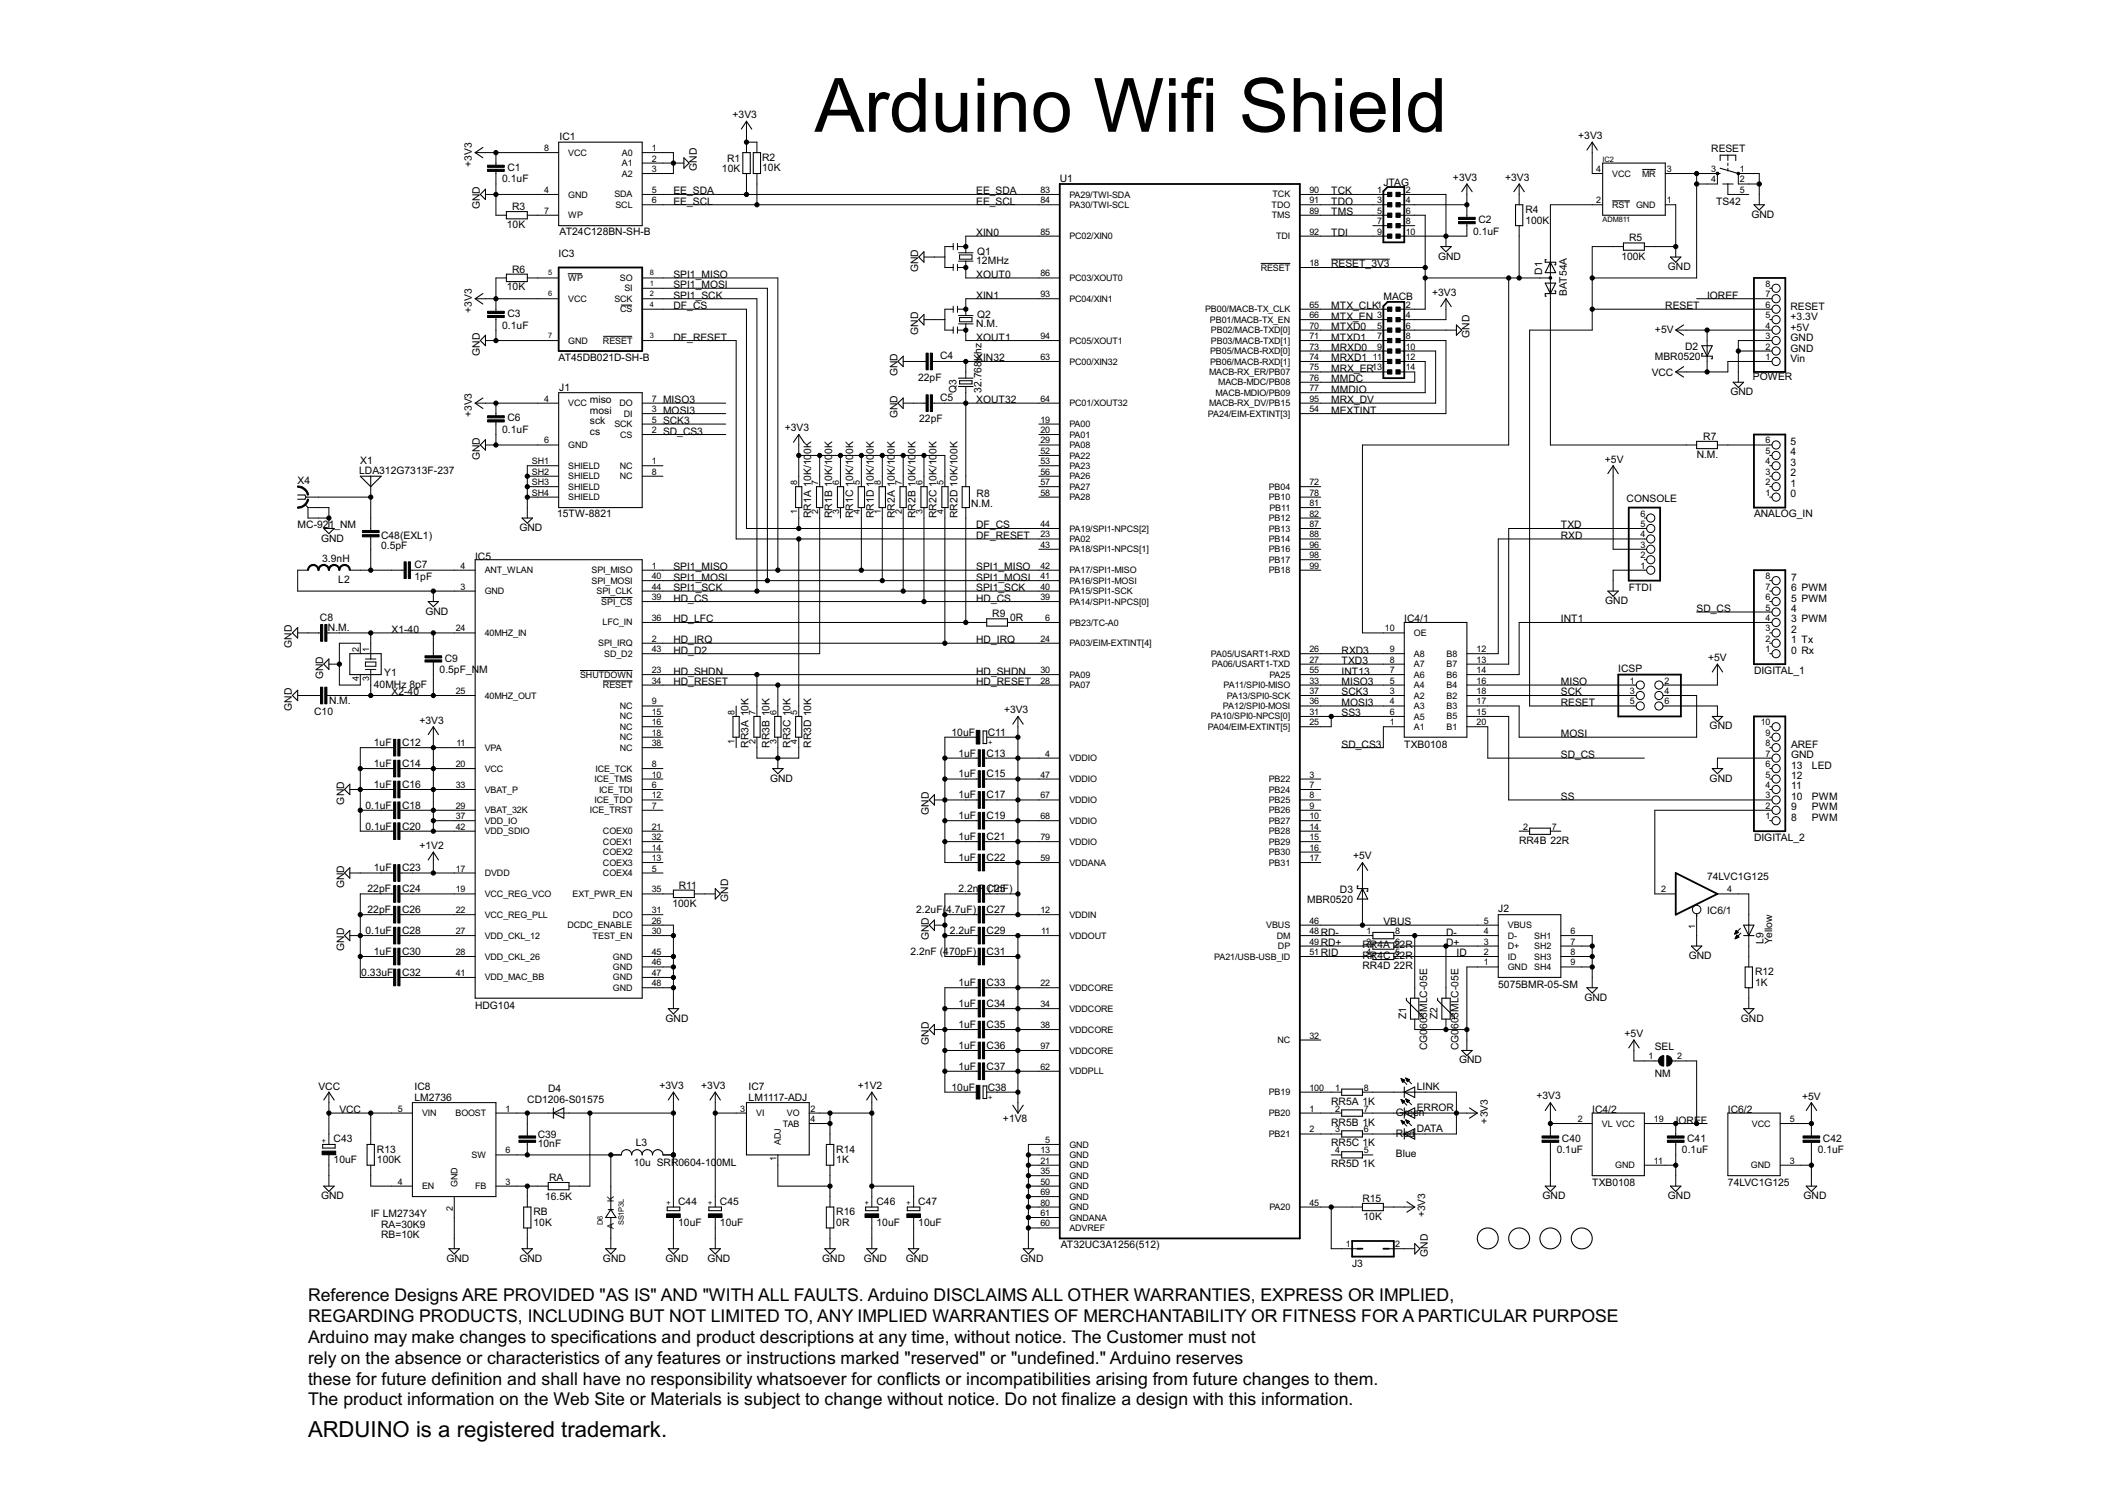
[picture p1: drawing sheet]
<svg xmlns="http://www.w3.org/2000/svg" width="297mm" height="210mm" viewBox="0 0 297 210" stroke-linecap="round" stroke-linejoin="round" font-family="sans-serif">
<defs><g id="words">
<text font-size="11.7" x="113.7" y="18.4">Arduino Wifi Shield</text>
<text font-size="3.5" x="43" y="200.6">ARDUINO is a registered trademark.</text>
<g font-size="2.8">
<text x="43" y="181.7">Reference Designs ARE PROVIDED &quot;AS IS&quot; AND &quot;WITH ALL FAULTS. Arduino DISCLAIMS ALL OTHER WARRANTIES, EXPRESS OR IMPLIED,</text>
<text x="43" y="184.6">REGARDING PRODUCTS, INCLUDING BUT NOT LIMITED TO, ANY IMPLIED WARRANTIES OF MERCHANTABILITY OR FITNESS FOR A PARTICULAR PURPOSE</text>
<text x="43" y="187.5">Arduino may make changes to specifications and product descriptions at any time, without notice. The Customer must not</text>
<text x="43" y="190.4">rely on the absence or characteristics of any features or instructions marked &quot;reserved&quot; or &quot;undefined.&quot; Arduino reserves</text>
<text x="43" y="193.4">these for future definition and shall have no responsibility whatsoever for conflicts or incompatibilities arising from future changes to them.</text>
<text x="43" y="196.3">The product information on the Web Site or Materials is subject to change without notice. Do not finalize a design with this information.</text>
</g>
<g font-size="1.6">
<text x="102.3" y="16.5">+3V3</text>
<text x="65.9" y="23.3" transform="rotate(-90 65.9 23.3)">+3V3</text>
<text x="70.9" y="23.9">C1</text>
<text x="78.2" y="19.6">IC1</text>
<text x="97.3" y="23.9" transform="rotate(-90 97.3 23.9)">GND</text>
<text x="101.5" y="22.6">R1</text>
<text x="106.4" y="23.9">10K</text>
<text x="106.4" y="22.5">R2</text>
<text x="220.4" y="19.4">+3V3</text>
<text x="239" y="21.2">RESET</text>
<text x="67" y="29.3" transform="rotate(-90 67 29.3)">GND</text>
<text x="70.1" y="25.5">0.1uF</text>
<text x="71.5" y="29.3">R3</text>
<text x="94" y="27.1">EE_SDA</text>
<text x="94" y="28.6">EE_SCL</text>
<text x="100.8" y="24.1">10K</text>
<text x="136.3" y="27.1">EE_SDA</text>
<text x="136.3" y="28.6">EE_SCL</text>
<text x="148" y="25.4">U1</text>
<text x="185.9" y="27.1">TCK</text>
<text x="185.9" y="28.6">TDO</text>
<text x="193.2" y="25.9">JTAG</text>
<text x="202.9" y="25.2">+3V3</text>
<text x="210.2" y="25.2">+3V3</text>
<text x="213" y="29.8">R4</text>
<text x="239.7" y="28.6">TS42</text>
<text x="70.8" y="31.8">10K</text>
<text x="78" y="35.9">IC3</text>
<text x="78.2" y="32.8">AT24C128BN-SH-B</text>
<text x="136.3" y="33">XIN0</text>
<text x="136.5" y="35.6">Q1</text>
<text x="185.9" y="30.1">TMS</text>
<text x="185.9" y="33">TDI</text>
<text x="205.7" y="32.8">0.1uF</text>
<text x="206.5" y="31.2">C2</text>
<text x="213" y="31.2">100K</text>
<text x="227.5" y="33.7">R5</text>
<text x="244.6" y="30.4">GND</text>
<text x="70.8" y="40.6">10K</text>
<text x="71.5" y="38.1">R6</text>
<text x="94" y="38.8">SPI1_MISO</text>
<text x="94" y="40.3">SPI1_MOSI</text>
<text x="94" y="41.7">SPI1_SCK</text>
<text x="128.2" y="38" transform="rotate(-90 128.2 38)">GND</text>
<text x="136.3" y="36.9">12MHz</text>
<text x="136.3" y="38.8">XOUT0</text>
<text x="136.3" y="41.7">XIN1</text>
<text x="185.9" y="37.4">RESET_3V3</text>
<text x="193.2" y="41.9">MACB</text>
<text x="200" y="41.3">+3V3</text>
<text x="200.8" y="36.3">GND</text>
<text x="215.4" y="38.4" transform="rotate(-90 215.4 38.4)">D1</text>
<text x="218.8" y="41.3" transform="rotate(-90 218.8 41.3)">BAT54A</text>
<text x="226.4" y="36.3">100K</text>
<text x="232.9" y="37.7">GND</text>
<text x="238.4" y="41.7">IOREF</text>
<text x="65.9" y="43.7" transform="rotate(-90 65.9 43.7)">+3V3</text>
<text x="70.1" y="45.9">0.1uF</text>
<text x="70.9" y="44.3">C3</text>
<text x="94" y="47.6">DF_RESET</text>
<text x="94" y="43.2">DF_CS</text>
<text x="128.2" y="46.7" transform="rotate(-90 128.2 46.7)">GND</text>
<text x="136.3" y="45.7">N.M.</text>
<text x="136.3" y="47.6">XOUT1</text>
<text x="136.5" y="44.4">Q2</text>
<text x="185.9" y="43.2">MTX_CLK</text>
<text x="185.9" y="44.6">MTX_EN</text>
<text x="185.9" y="46.1">MTXD0</text>
<text x="185.9" y="47.6">MTXD1</text>
<text x="205.2" y="47.2" transform="rotate(-90 205.2 47.2)">GND</text>
<text x="231.1" y="46.5">+5V</text>
<text x="232.6" y="43.2">RESET</text>
<text x="250.1" y="47.6">GND</text>
<text x="250.1" y="46.2">+5V</text>
<text x="250.1" y="44.7">+3.3V</text>
<text x="250.1" y="43.3">RESET</text>
<text x="67" y="49.7" transform="rotate(-90 67 49.7)">GND</text>
<text x="78" y="50.5">AT45DB021D-SH-B</text>
<text x="125.3" y="52.6" transform="rotate(-90 125.3 52.6)">GND</text>
<text x="128.2" y="53.2">22pF</text>
<text x="131.3" y="50.1">C4</text>
<text x="136.3" y="50.5">XIN32</text>
<text x="137.1" y="50.4" transform="rotate(-90 137.1 50.4)">Khz</text>
<text x="185.9" y="49">MRXD0</text>
<text x="185.9" y="50.5">MRXD1</text>
<text x="185.9" y="51.9">MRX_ER</text>
<text x="185.9" y="53.4">MMDC</text>
<text x="230.7" y="52.5">VCC</text>
<text x="231.1" y="50.3">MBR0520</text>
<text x="235.3" y="48.9">D2</text>
<text x="244.8" y="53">POWER</text>
<text x="250.1" y="50.5">Vin</text>
<text x="250.1" y="49.1">GND</text>
<text x="65.9" y="58.3" transform="rotate(-90 65.9 58.3)">+3V3</text>
<text x="70.9" y="58.9">C6</text>
<text x="78.1" y="54.6">J1</text>
<text x="82.4" y="56.3">miso</text>
<text x="82.4" y="57.8">mosi</text>
<text x="82.4" y="59.2">sck</text>
<text x="92.6" y="56.3">MISO3</text>
<text x="92.6" y="59.2">SCK3</text>
<text x="92.6" y="57.8">MOSI3</text>
<text x="125.3" y="58.4" transform="rotate(-90 125.3 58.4)">GND</text>
<text x="128.4" y="59">22pF</text>
<text x="131.3" y="55.9">C5</text>
<text x="133.6" y="54.8" transform="rotate(-90 133.6 54.8)">Q3</text>
<text x="136.3" y="56.3">XOUT32</text>
<text x="137.1" y="54.8" transform="rotate(-90 137.1 54.8)">32.768</text>
<text x="185.9" y="54.8">MMDIO</text>
<text x="185.9" y="56.3">MRX_DV</text>
<text x="185.9" y="57.8">MEXTINT</text>
<text x="241.7" y="55.2">GND</text>
<text x="50.3" y="64.8">X1</text>
<text x="67" y="64.2" transform="rotate(-90 67 64.2)">GND</text>
<text x="70.1" y="60.5">0.1uF</text>
<text x="82.4" y="60.7">cs</text>
<text x="92.6" y="60.7">SD_CS3</text>
<text x="109.6" y="60.2">+3V3</text>
<text x="113.3" y="63.4" transform="rotate(-90 113.3 63.4)">0K</text>
<text x="116.2" y="63.4" transform="rotate(-90 116.2 63.4)">0K</text>
<text x="119.1" y="63.4" transform="rotate(-90 119.1 63.4)">0K</text>
<text x="122" y="63.4" transform="rotate(-90 122 63.4)">0K</text>
<text x="125" y="63.4" transform="rotate(-90 125 63.4)">0K</text>
<text x="127.9" y="63.4" transform="rotate(-90 127.9 63.4)">0K</text>
<text x="130.8" y="63.4" transform="rotate(-90 130.8 63.4)">0K</text>
<text x="224.1" y="64.6">+5V</text>
<text x="236.9" y="64">N.M.</text>
<text x="237.9" y="61.4">R7</text>
<text x="250.1" y="65.1">3</text>
<text x="250.1" y="63.6">4</text>
<text x="250.1" y="62.1">5</text>
<text x="41.6" y="67.5">X4</text>
<text x="50.2" y="66.2">LDA312G7313F-237</text>
<text x="135.6" y="70.7">N.M.</text>
<text x="136.4" y="69.4">R8</text>
<text x="227.2" y="70.2">CONSOLE</text>
<text x="250.1" y="69.4">0</text>
<text x="250.1" y="68">1</text>
<text x="250.1" y="66.5">2</text>
<text x="41.6" y="73.8">MC-921_NM</text>
<text x="44.8" y="75.6">GND</text>
<text x="53.2" y="76.7">0.5pF</text>
<text x="53.2" y="75.3">C48(EXL1)</text>
<text x="72.5" y="74.2">GND</text>
<text x="77.8" y="72.2">15TW-8821</text>
<text x="113.3" y="72.3" transform="rotate(-90 113.3 72.3)">RR1A 10K/10</text>
<text x="116.2" y="72.3" transform="rotate(-90 116.2 72.3)">RR1B 10K/10</text>
<text x="119.1" y="72.3" transform="rotate(-90 119.1 72.3)">RR1C 10K/10</text>
<text x="122" y="72.3" transform="rotate(-90 122 72.3)">RR1D 10K/10</text>
<text x="125" y="72.3" transform="rotate(-90 125 72.3)">RR2A 10K/10</text>
<text x="127.9" y="72.3" transform="rotate(-90 127.9 72.3)">RR2B 10K/10</text>
<text x="130.8" y="72.3" transform="rotate(-90 130.8 72.3)">RR2C 10K/10</text>
<text x="133.7" y="72.3" transform="rotate(-90 133.7 72.3)">RR2D 10K/100K</text>
<text x="136.3" y="75.3">DF_RESET</text>
<text x="136.3" y="73.8">DF_CS</text>
<text x="218" y="75.3">RXD</text>
<text x="218" y="73.8">TXD</text>
<text x="245" y="72.3">ANALOG_IN</text>
<text x="45" y="78.5">3.9nH</text>
<text x="47.2" y="81.4">L2</text>
<text x="57.9" y="81">1pF</text>
<text x="57.9" y="79.3">C7</text>
<text x="66.3" y="78.2">I</text>
<text x="66.7" y="78.2">C5</text>
<text x="94" y="79.6">SPI1_MISO</text>
<text x="94" y="81.1">SPI1_MOSI</text>
<text x="94" y="82.5">SPI1_SCK</text>
<text x="136.3" y="79.6">SPI1_MISO</text>
<text x="136.3" y="81.1">SPI1_MOSI</text>
<text x="136.3" y="82.5">SPI1_SCK</text>
<text x="227.5" y="82.5">FTDI</text>
<text x="250.1" y="82.5">6 PWM</text>
<text x="250.1" y="81.1">7</text>
<text x="44.7" y="86.7">C8</text>
<text x="45.8" y="88.2">N.M.</text>
<text x="54.7" y="88.4">X1-40</text>
<text x="59.4" y="85.8">GND</text>
<text x="94" y="84">HD_CS</text>
<text x="94" y="86.9">HD_LFC</text>
<text x="94" y="89.8">HD_IRQ</text>
<text x="136.3" y="84">HD_CS</text>
<text x="136.3" y="89.8">HD_IRQ</text>
<text x="138.6" y="86.2">R9</text>
<text x="141" y="86.8">0R</text>
<text x="196.1" y="86.9">IC4/1</text>
<text x="218" y="86.9">INT1</text>
<text x="224.2" y="84.4">GND</text>
<text x="236.9" y="85.5">SD_CS</text>
<text x="250.1" y="89.8">1 Tx</text>
<text x="250.1" y="88.4">2</text>
<text x="250.1" y="86.9">3 PWM</text>
<text x="250.1" y="85.5">4</text>
<text x="250.1" y="84">5 PWM</text>
<text x="40.8" y="90.5" transform="rotate(-90 40.8 90.5)">GND</text>
<text x="45.1" y="94.9" transform="rotate(-90 45.1 94.9)">GND</text>
<text x="53.7" y="94.4">Y1</text>
<text x="61.4" y="94">0.5pF_NM</text>
<text x="62.1" y="92.4">C9</text>
<text x="94" y="94.2">HD_SHDN</text>
<text x="94" y="95.7">HD_RESET</text>
<text x="94" y="91.3">HD_D2</text>
<text x="136.3" y="94.2">HD_SHDN</text>
<text x="136.3" y="95.7">HD_RESET</text>
<text x="187.4" y="91.3">RXD3</text>
<text x="187.4" y="92.8">TXD3</text>
<text x="187.4" y="94.2">INT13</text>
<text x="187.4" y="95.7">MISO3</text>
<text x="218" y="95.7">MISO</text>
<text x="226" y="93.8">ICSP</text>
<text x="238.5" y="92.3">+5V</text>
<text x="245" y="94.1">DIGITAL_1</text>
<text x="250.1" y="91.3">0 Rx</text>
<text x="40.8" y="99.2" transform="rotate(-90 40.8 99.2)">GND</text>
<text x="43.9" y="99.8">C10</text>
<text x="45.9" y="98.4">N.M.</text>
<text x="52.2" y="96.1">40MHz 8pF</text>
<text x="54.7" y="97.1">X2-40</text>
<text x="58.6" y="101.1">+3V3</text>
<text x="140.2" y="99.6">+3V3</text>
<text x="187.4" y="97.1">SCK3</text>
<text x="187.4" y="98.6">MOSI3</text>
<text x="187.4" y="100">SS3</text>
<text x="218" y="98.6">RESET</text>
<text x="218" y="97.1">SCK</text>
<text x="238.8" y="101.9">GND</text>
<text x="52.2" y="104.2">1uF</text>
<text x="52.2" y="107.1">1uF</text>
<text x="56.1" y="104.2">C12</text>
<text x="56.1" y="107.1">C14</text>
<text x="104.5" y="104.4" transform="rotate(-90 104.5 104.4)">RR3A 10K</text>
<text x="107.5" y="104.4" transform="rotate(-90 107.5 104.4)">RR3B 10K</text>
<text x="110.4" y="104.4" transform="rotate(-90 110.4 104.4)">RR3C 10K</text>
<text x="113.3" y="104.4" transform="rotate(-90 113.3 104.4)">RR3D 10K</text>
<text x="132.9" y="102.8">10uF</text>
<text x="133.9" y="105.7">1uF</text>
<text x="137.8" y="105.7">C13</text>
<text x="137.9" y="102.8">C11</text>
<text x="187.4" y="104.4">SD_CS3</text>
<text x="196.1" y="104.4">TXB0108</text>
<text x="218" y="103">MOSI</text>
<text x="218" y="105.9">SD_CS</text>
<text x="250.1" y="107.3">13</text>
<text x="250.1" y="105.9">GND</text>
<text x="250.1" y="104.4">AREF</text>
<text x="253" y="107.3">LED</text>
<text x="48" y="112.4" transform="rotate(-90 48 112.4)">GND</text>
<text x="51" y="112.9">0.1uF</text>
<text x="52.2" y="110">1uF</text>
<text x="56.1" y="110">C16</text>
<text x="56.1" y="112.9">C18</text>
<text x="107.5" y="109.2">GND</text>
<text x="129.7" y="113.8" transform="rotate(-90 129.7 113.8)">GND</text>
<text x="133.9" y="108.6">1uF</text>
<text x="133.9" y="111.5">1uF</text>
<text x="137.8" y="108.6">C15</text>
<text x="137.8" y="111.5">C17</text>
<text x="218" y="111.7">SS</text>
<text x="238.8" y="109.2">GND</text>
<text x="250.1" y="113.2">9</text>
<text x="250.1" y="111.7">10</text>
<text x="250.1" y="110.3">11</text>
<text x="250.1" y="108.8">12</text>
<text x="253" y="113.2">PWM</text>
<text x="253" y="111.7">PWM</text>
<text x="51" y="115.9">0.1uF</text>
<text x="56.1" y="115.9">C20</text>
<text x="58.6" y="118.6">+1V2</text>
<text x="133.9" y="114.4">1uF</text>
<text x="133.9" y="117.3">1uF</text>
<text x="137.8" y="114.4">C19</text>
<text x="137.8" y="117.3">C21</text>
<text x="212.1" y="117.8">RR4B 22R</text>
<text x="245" y="117.5">DIGITAL_2</text>
<text x="250.1" y="114.6">8</text>
<text x="253" y="114.6">PWM</text>
<text x="48" y="124" transform="rotate(-90 48 124)">GND</text>
<text x="51.3" y="124.6">22pF</text>
<text x="52.2" y="121.7">1uF</text>
<text x="56.1" y="121.7">C23</text>
<text x="56.1" y="124.6">C24</text>
<text x="94.8" y="124.1">R11</text>
<text x="101.7" y="125.9" transform="rotate(-90 101.7 125.9)">GND</text>
<text x="133.9" y="124.6">2.2n</text>
<text x="133.9" y="120.2">1uF</text>
<text x="136.7" y="124.6">F</text>
<text x="137.8" y="124.6">C25</text>
<text x="137.8" y="120.2">C22</text>
<text x="138" y="124.6">(1nF)</text>
<text x="187.1" y="124.8">D3</text>
<text x="189" y="120">+5V</text>
<text x="238.4" y="122.9">74LVC1G125</text>
<text x="51" y="130.4">0.1uF</text>
<text x="51.3" y="127.5">22pF</text>
<text x="56.1" y="127.5">C26</text>
<text x="56.1" y="130.4">C28</text>
<text x="93.9" y="126.7">100K</text>
<text x="127.9" y="127.5">2.2uF(</text>
<text x="129.7" y="131.3" transform="rotate(-90 129.7 131.3)">GND</text>
<text x="132.1" y="127.5">4.7uF)</text>
<text x="132.6" y="130.4">2.2uF</text>
<text x="137.8" y="127.5">C27</text>
<text x="137.8" y="130.4">C29</text>
<text x="182.6" y="126.1">MBR0520</text>
<text x="184.4" y="130.7">RD-</text>
<text x="193.2" y="129.2">VBUS</text>
<text x="201.9" y="130.7">D-</text>
<text x="209.2" y="127.3">J2</text>
<text x="238.4" y="127.7">IC6/1</text>
<text x="246.3" y="131.8" transform="rotate(-90 246.3 131.8)">L9</text>
<text x="247.5" y="131.8" transform="rotate(-90 247.5 131.8)">Yellow</text>
<text x="48" y="132.8" transform="rotate(-90 48 132.8)">GND</text>
<text x="50.5" y="136.3">0.33uF</text>
<text x="52.2" y="133.4">1uF</text>
<text x="56.1" y="133.4">C30</text>
<text x="56.1" y="136.3">C32</text>
<text x="127.1" y="133.4">2.2nF (470pF)</text>
<text x="133.9" y="137.7">1uF</text>
<text x="137.8" y="133.4">C31</text>
<text x="137.8" y="137.7">C33</text>
<text x="184.4" y="132.1">RD+</text>
<text x="184.4" y="133.6">RID</text>
<text x="190.3" y="132.4">RR4A 22R</text>
<text x="190.3" y="133.9">RR4C 22R</text>
<text x="190.3" y="135.3">RR4D 22R</text>
<text x="201.9" y="132.1">D+</text>
<text x="203.4" y="133.6">ID</text>
<text x="209.2" y="138">5075BMR-05-SM</text>
<text x="235.8" y="133.9">GND</text>
<text x="245.1" y="137.7">1K</text>
<text x="245.1" y="136.2">R12</text>
<text x="66.3" y="140.9">HDG104</text>
<text x="93" y="142.7">GND</text>
<text x="133.9" y="140.6">1uF</text>
<text x="133.9" y="143.6">1uF</text>
<text x="137.8" y="140.6">C34</text>
<text x="137.8" y="143.6">C35</text>
<text x="196.4" y="142.3" transform="rotate(-90 196.4 142.3)">Z1</text>
<text x="199.3" y="143.7" transform="rotate(-90 199.3 143.7)">603MLC-05E</text>
<text x="200.8" y="142.3" transform="rotate(-90 200.8 142.3)">Z2</text>
<text x="203.7" y="143.7" transform="rotate(-90 203.7 143.7)">603MLC-05E</text>
<text x="221.3" y="139.8">GND</text>
<text x="243.1" y="142.7">GND</text>
<text x="129.7" y="145.9" transform="rotate(-90 129.7 145.9)">GND</text>
<text x="133.9" y="146.5">1uF</text>
<text x="133.9" y="149.4">1uF</text>
<text x="137.8" y="146.5">C36</text>
<text x="137.8" y="149.4">C37</text>
<text x="199.3" y="146.7" transform="rotate(-90 199.3 146.7)">CG0</text>
<text x="203.7" y="146.7" transform="rotate(-90 203.7 146.7)">CG0</text>
<text x="203.8" y="148.5">GND</text>
<text x="226.9" y="144.8">+5V</text>
<text x="231.1" y="146.7">SEL</text>
<text x="44.5" y="152.2">VCC</text>
<text x="47.4" y="155.4">VCC</text>
<text x="57.9" y="153.7">LM2736</text>
<text x="57.9" y="152.2">IC8</text>
<text x="73.6" y="154">CD1206-S01575</text>
<text x="76.6" y="152.5">D4</text>
<text x="92.1" y="152.1">+3V3</text>
<text x="97.9" y="152.1">+3V3</text>
<text x="104.5" y="153.7">LM1117-ADJ</text>
<text x="104.5" y="152.2">IC7</text>
<text x="119.8" y="152.1">+1V2</text>
<text x="132.9" y="152.4">10uF</text>
<text x="137.9" y="152.4">C38</text>
<text x="185.9" y="154.3">RR5A 1K</text>
<text x="194.9" y="155.8">Green</text>
<text x="197.9" y="152.2">LINK</text>
<text x="197.9" y="155.2">ERROR</text>
<text x="214.6" y="153.5">+3V3</text>
<text x="222.4" y="155.4">I</text>
<text x="222.8" y="155.4">C4/2</text>
<text x="231.1" y="150.3">NM</text>
<text x="241.3" y="155.4">I</text>
<text x="241.7" y="155.4">C6/2</text>
<text x="251.7" y="153.6">+5V</text>
<text x="46.6" y="159.5">C43</text>
<text x="52.6" y="161">R13</text>
<text x="75.1" y="160.2">10nF</text>
<text x="75.1" y="158.9">C39</text>
<text x="88.8" y="160.1">L3</text>
<text x="116.8" y="161">R14</text>
<text x="140.1" y="156.8">+1V8</text>
<text x="185.9" y="157.2">RR5B 1K</text>
<text x="185.9" y="160.1">RR5C 1K</text>
<text x="194.9" y="158.7">Red</text>
<text x="194.9" y="161.6">Blue</text>
<text x="197.9" y="158.1">DATA</text>
<text x="207.8" y="156.9" transform="rotate(-90 207.8 156.9)">+3V3</text>
<text x="217.4" y="161.1">0.1uF</text>
<text x="218.1" y="159.5">C40</text>
<text x="234" y="156.9">IOREF</text>
<text x="234.9" y="161.1">0.1uF</text>
<text x="235.6" y="159.5">C41</text>
<text x="253.8" y="161.1">0.1uF</text>
<text x="254.6" y="159.5">C42</text>
<text x="44.8" y="167.5">GND</text>
<text x="46.6" y="162.5">10uF</text>
<text x="52.6" y="162.4">100K</text>
<text x="76.1" y="167.5">16.5K</text>
<text x="76.7" y="164.9">RA</text>
<text x="88.5" y="162.9">10u SRR0604-10</text>
<text x="100.1" y="162.9">0ML</text>
<text x="116.8" y="162.4">1K</text>
<text x="185.9" y="163">RR5D 1K</text>
<text x="190.3" y="167.8">R15</text>
<text x="215.4" y="167.5">GND</text>
<text x="222.4" y="165.7">TXB0108</text>
<text x="232.9" y="167.5">GND</text>
<text x="241.3" y="165.7">74LVC1G125</text>
<text x="251.9" y="167.5">GND</text>
<text x="51.8" y="170">IF LM2734Y</text>
<text x="53.2" y="171.5">RA=30K9</text>
<text x="53.2" y="172.9">RB=10K</text>
<text x="74.5" y="171.2">10K</text>
<text x="74.5" y="169.8">RB</text>
<text x="94.7" y="171.2">10uF</text>
<text x="94.7" y="168.3">C44</text>
<text x="100.5" y="171.2">10uF</text>
<text x="100.5" y="168.3">C45</text>
<text x="116.8" y="171.2">0R</text>
<text x="116.8" y="169.8">R16</text>
<text x="122.4" y="171.2">10uF</text>
<text x="122.4" y="168.3">C46</text>
<text x="128.2" y="171.2">10uF</text>
<text x="128.2" y="168.3">C47</text>
<text x="190.4" y="170.3">10K</text>
<text x="199" y="170" transform="rotate(-90 199 170)">+3V3</text>
<text x="62.3" y="176.2">GND</text>
<text x="72.5" y="176.2">GND</text>
<text x="84.2" y="176.2">GND</text>
<text x="93" y="176.2">GND</text>
<text x="98.8" y="176.2">GND</text>
<text x="114.8" y="176.2">GND</text>
<text x="120.7" y="176.2">GND</text>
<text x="126.5" y="176.2">GND</text>
<text x="142.5" y="176.2">GND</text>
<text x="148.1" y="174.3">AT32UC3A1256(512)</text>
<text x="188.8" y="176.9">J3</text>
<text x="199.4" y="175.5" transform="rotate(-90 199.4 175.5)">GND</text>
</g>
<g font-size="1.4">
<text x="76" y="21.1">8</text>
<text x="79.4" y="21.8">VCC</text>
<text x="86.8" y="21.7">A0</text>
<text x="86.8" y="23.2">A1</text>
<text x="91" y="21.1">1</text>
<text x="91" y="22.6">2</text>
<text x="76" y="26.9">4</text>
<text x="76" y="29.9">7</text>
<text x="79.4" y="27.6">GND</text>
<text x="85.8" y="27.6">SDA</text>
<text x="85.9" y="29">SCL</text>
<text x="86.8" y="24.7">A2</text>
<text x="91" y="24">3</text>
<text x="91" y="28.4">6</text>
<text x="91" y="26.9">5</text>
<text x="145.3" y="26.9">83</text>
<text x="145.3" y="28.4">84</text>
<text x="149.3" y="27.6">PA29/TWI-SDA</text>
<text x="149.3" y="29">PA30/TWI-SCL</text>
<text x="177.6" y="29">TDO</text>
<text x="177.7" y="27.6">TCK</text>
<text x="182.9" y="26.9">90</text>
<text x="182.9" y="28.4">91</text>
<text x="182.9" y="29.9">89</text>
<text x="192.3" y="26.9">1</text>
<text x="192.3" y="28.4">3</text>
<text x="192.3" y="29.9">5</text>
<text x="196.3" y="26.9">2</text>
<text x="196.3" y="28.4">4</text>
<text x="196.3" y="29.9">6</text>
<text x="222.9" y="24">4</text>
<text x="222.9" y="28.4">2</text>
<text x="225.2" y="24.7">VCC</text>
<text x="225.2" y="29">RST GND</text>
<text x="229.3" y="24.7">MR</text>
<text x="232.8" y="28.4">1</text>
<text x="232.8" y="24">3</text>
<text x="239" y="24">3</text>
<text x="239" y="25.5">4</text>
<text x="243" y="24">1</text>
<text x="243" y="25.5">2</text>
<text x="243" y="26.9">5</text>
<text x="79.4" y="30.5">WP</text>
<text x="145.3" y="32.8">85</text>
<text x="149.3" y="33.4">PC02/XIN0</text>
<text x="177.6" y="30.5">TMS</text>
<text x="178.2" y="33.4">TDI</text>
<text x="182.9" y="32.8">92</text>
<text x="192.3" y="31.3">7</text>
<text x="192.3" y="32.8">9</text>
<text x="196.3" y="31.3">8</text>
<text x="196.3" y="32.8">10</text>
<text x="79.4" y="39.2">WP</text>
<text x="86.6" y="39.2">SO</text>
<text x="87.2" y="40.7">SI</text>
<text x="145.3" y="38.6">86</text>
<text x="145.3" y="41.5">93</text>
<text x="149.3" y="39.2">PC03/XOUT0</text>
<text x="176.1" y="37.8">RESET</text>
<text x="182.9" y="37.1">18</text>
<text x="246.6" y="41.5">7</text>
<text x="246.6" y="40.1">8</text>
<text x="79.4" y="42.2">VCC</text>
<text x="79.4" y="48">GND</text>
<text x="84.2" y="48">RESET</text>
<text x="85.8" y="42.2">SCK</text>
<text x="86.6" y="43.6">CS</text>
<text x="145.3" y="47.4">94</text>
<text x="149.3" y="42.2">PC04/XIN1</text>
<text x="149.3" y="48">PC05/XOUT1</text>
<text x="168.3" y="43.6">PB00/MACB-TX_CLK</text>
<text x="169" y="45.1">PB01/MACB-TX_EN</text>
<text x="169.1" y="46.5">PB02/MACB-TXD[0]</text>
<text x="169.1" y="48">PB03/MACB-TXD[1]</text>
<text x="182.9" y="43">65</text>
<text x="182.9" y="44.4">66</text>
<text x="182.9" y="45.9">70</text>
<text x="182.9" y="47.4">71</text>
<text x="192.3" y="43">1</text>
<text x="192.3" y="44.4">3</text>
<text x="192.3" y="45.9">5</text>
<text x="192.3" y="47.4">7</text>
<text x="196.3" y="43">2</text>
<text x="196.3" y="44.4">4</text>
<text x="196.3" y="45.9">6</text>
<text x="196.3" y="47.4">8</text>
<text x="246.6" y="47.4">3</text>
<text x="246.6" y="45.9">4</text>
<text x="246.6" y="44.4">5</text>
<text x="246.6" y="43">6</text>
<text x="145.3" y="50.3">63</text>
<text x="149.3" y="50.9">PC00/XIN32</text>
<text x="168.8" y="52.4">MACB-RX_ER/PB07</text>
<text x="169" y="49.4">PB05/MACB-RXD[0]</text>
<text x="169" y="50.9">PB06/MACB-RXD[1]</text>
<text x="170.1" y="53.8">MACB-MDC/PB08</text>
<text x="182.9" y="53.2">76</text>
<text x="182.9" y="51.7">75</text>
<text x="182.9" y="48.8">73</text>
<text x="182.9" y="50.3">74</text>
<text x="191.6" y="51.7">13</text>
<text x="191.7" y="50.3">11</text>
<text x="192.3" y="48.8">9</text>
<text x="196.3" y="48.8">10</text>
<text x="196.3" y="50.3">12</text>
<text x="196.3" y="51.7">14</text>
<text x="246.6" y="50.3">1</text>
<text x="246.6" y="48.8">2</text>
<text x="76" y="56.1">4</text>
<text x="79.4" y="56.7">VCC</text>
<text x="85.8" y="59.7">SCK</text>
<text x="86.5" y="56.7">DO</text>
<text x="87.1" y="58.2">DI</text>
<text x="91" y="57.6">3</text>
<text x="91" y="59">5</text>
<text x="91" y="56.1">7</text>
<text x="145.3" y="59">19</text>
<text x="145.3" y="56.1">64</text>
<text x="149.3" y="59.7">PA00</text>
<text x="149.3" y="56.7">PC01/XOUT32</text>
<text x="168.7" y="58.2">PA24/EIM-EXTINT[3]</text>
<text x="168.8" y="56.7">MACB-RX_DV/PB15</text>
<text x="169.8" y="55.3">MACB-MDIO/PB09</text>
<text x="182.9" y="54.6">77</text>
<text x="182.9" y="56.1">95</text>
<text x="182.9" y="57.6">54</text>
<text x="74.3" y="64.9">SH1</text>
<text x="76" y="61.9">6</text>
<text x="79.4" y="62.6">GND</text>
<text x="79.4" y="65.5">SHIELD</text>
<text x="86.6" y="65.5">NC</text>
<text x="86.6" y="61.1">CS</text>
<text x="91" y="64.9">1</text>
<text x="91" y="60.5">2</text>
<text x="145.3" y="60.5">20</text>
<text x="145.3" y="61.9">29</text>
<text x="145.3" y="63.4">52</text>
<text x="145.3" y="64.9">53</text>
<text x="149.3" y="61.1">PA01</text>
<text x="149.3" y="62.6">PA08</text>
<text x="149.3" y="64">PA22</text>
<text x="149.3" y="65.5">PA23</text>
<text x="246.6" y="64.9">4</text>
<text x="246.6" y="63.4">5</text>
<text x="246.6" y="61.9">6</text>
<text x="74.3" y="66.3">SH2</text>
<text x="74.3" y="67.8">SH3</text>
<text x="74.3" y="69.2">SH4</text>
<text x="79.4" y="66.9">SHIELD</text>
<text x="79.4" y="68.4">SHIELD</text>
<text x="79.4" y="69.9">SHIELD</text>
<text x="86.6" y="66.9">NC</text>
<text x="91" y="66.3">8</text>
<text x="111.3" y="71.8" transform="rotate(-90 111.3 71.8)">1</text>
<text x="111.3" y="67.8" transform="rotate(-90 111.3 67.8)">8</text>
<text x="114.3" y="71.8" transform="rotate(-90 114.3 71.8)">2</text>
<text x="114.3" y="67.8" transform="rotate(-90 114.3 67.8)">7</text>
<text x="117.2" y="71.8" transform="rotate(-90 117.2 71.8)">3</text>
<text x="117.2" y="67.8" transform="rotate(-90 117.2 67.8)">6</text>
<text x="120.1" y="71.8" transform="rotate(-90 120.1 71.8)">4</text>
<text x="120.1" y="67.8" transform="rotate(-90 120.1 67.8)">5</text>
<text x="123" y="71.8" transform="rotate(-90 123 71.8)">1</text>
<text x="123" y="67.8" transform="rotate(-90 123 67.8)">8</text>
<text x="125.9" y="71.8" transform="rotate(-90 125.9 71.8)">2</text>
<text x="125.9" y="67.8" transform="rotate(-90 125.9 67.8)">7</text>
<text x="128.8" y="71.8" transform="rotate(-90 128.8 71.8)">3</text>
<text x="128.8" y="67.8" transform="rotate(-90 128.8 67.8)">6</text>
<text x="131.8" y="71.8" transform="rotate(-90 131.8 71.8)">4</text>
<text x="131.8" y="67.8" transform="rotate(-90 131.8 67.8)">5</text>
<text x="145.3" y="66.3">56</text>
<text x="145.3" y="67.8">57</text>
<text x="145.3" y="69.2">58</text>
<text x="149.3" y="66.9">PA26</text>
<text x="149.3" y="68.4">PA27</text>
<text x="149.3" y="69.9">PA28</text>
<text x="177.2" y="68.4">PB04</text>
<text x="177.2" y="69.9">PB10</text>
<text x="177.3" y="71.3">PB11</text>
<text x="182.9" y="67.8">72</text>
<text x="182.9" y="69.2">78</text>
<text x="182.9" y="70.7">81</text>
<text x="246.6" y="69.2">1</text>
<text x="246.6" y="67.8">2</text>
<text x="246.6" y="66.3">3</text>
<text x="145.3" y="75.1">23</text>
<text x="145.3" y="76.5">43</text>
<text x="145.3" y="73.6">44</text>
<text x="149.3" y="75.7">PA02</text>
<text x="149.3" y="77.2">PA18/SPI1-NPCS[1]</text>
<text x="149.3" y="74.2">PA19/SPI1-NPCS[2]</text>
<text x="177.2" y="72.8">PB12</text>
<text x="177.2" y="74.2">PB13</text>
<text x="177.2" y="75.7">PB14</text>
<text x="177.2" y="77.1">PB16</text>
<text x="182.9" y="72.1">82</text>
<text x="182.9" y="73.6">87</text>
<text x="182.9" y="75.1">88</text>
<text x="182.9" y="76.5">96</text>
<text x="182.9" y="78">98</text>
<text x="229.1" y="78">2</text>
<text x="229.1" y="76.5">3</text>
<text x="229.1" y="75.1">4</text>
<text x="229.1" y="73.6">5</text>
<text x="229.1" y="72.1">6</text>
<text x="64.3" y="79.4">4</text>
<text x="64.3" y="82.3">3</text>
<text x="67.7" y="80.1">ANT_WLAN</text>
<text x="67.7" y="83">GND</text>
<text x="82.6" y="80.1">SPI_MISO</text>
<text x="82.6" y="81.5">SPI_MOSI</text>
<text x="83.3" y="83">SPI_CLK</text>
<text x="91" y="82.3">44</text>
<text x="91" y="83.8">39</text>
<text x="91" y="79.4">1</text>
<text x="91" y="80.9">40</text>
<text x="145.3" y="83.8">39</text>
<text x="145.3" y="82.3">40</text>
<text x="145.3" y="80.9">41</text>
<text x="145.3" y="79.4">42</text>
<text x="149.3" y="83">PA15/SPI1-SCK</text>
<text x="149.3" y="81.5">PA16/SPI1-MOSI</text>
<text x="149.3" y="80.1">PA17/SPI1-MISO</text>
<text x="177.2" y="78.6">PB17</text>
<text x="177.2" y="80.1">PB18</text>
<text x="182.9" y="79.4">99</text>
<text x="229.1" y="79.4">1</text>
<text x="246.6" y="83.8">6</text>
<text x="246.6" y="82.3">7</text>
<text x="246.6" y="80.9">8</text>
<text x="63.7" y="88.2">24</text>
<text x="67.7" y="88.8">40MHZ_IN</text>
<text x="84" y="84.4">SPI_CS</text>
<text x="84.1" y="87.4">LFC_IN</text>
<text x="91" y="86.7">36</text>
<text x="91" y="89.6">2</text>
<text x="145.3" y="89.6">24</text>
<text x="146" y="86.7">6</text>
<text x="149.3" y="84.4">PA14/SPI1-NPCS[0]</text>
<text x="149.3" y="87.4">PB23/TC-A0</text>
<text x="193.4" y="88.2">10</text>
<text x="197.4" y="88.8">OE</text>
<text x="246.6" y="89.6">2</text>
<text x="246.6" y="88.2">3</text>
<text x="246.6" y="86.7">4</text>
<text x="246.6" y="85.3">5</text>
<text x="50.1" y="95.1" transform="rotate(-90 50.1 95.1)">4</text>
<text x="50.1" y="91.1" transform="rotate(-90 50.1 91.1)">2</text>
<text x="51.6" y="95.1" transform="rotate(-90 51.6 95.1)">3</text>
<text x="51.6" y="91.1" transform="rotate(-90 51.6 91.1)">1</text>
<text x="81" y="94.6">SHUTDOWN</text>
<text x="83.5" y="90.3">SPI_IRQ</text>
<text x="84.4" y="91.7">SD_D2</text>
<text x="91" y="91.1">43</text>
<text x="91" y="95.5">34</text>
<text x="91" y="94">23</text>
<text x="145.3" y="95.5">28</text>
<text x="145.3" y="94">30</text>
<text x="149.3" y="90.3">PA03/EIM-EXTINT[4]</text>
<text x="149.3" y="94.7">PA09</text>
<text x="169.1" y="91.7">PA05/USART1-RXD</text>
<text x="169.2" y="93.2">PA06/USART1-TXD</text>
<text x="177.3" y="94.6">PA25</text>
<text x="182.9" y="91.1">26</text>
<text x="182.9" y="92.6">27</text>
<text x="182.9" y="95.5">33</text>
<text x="182.9" y="94">55</text>
<text x="194.1" y="95.5">5</text>
<text x="194.1" y="94">7</text>
<text x="194.1" y="92.6">8</text>
<text x="194.1" y="91.1">9</text>
<text x="197.4" y="94.7">A6</text>
<text x="197.4" y="93.2">A7</text>
<text x="197.4" y="91.7">A8</text>
<text x="202" y="94.6">B6</text>
<text x="202" y="93.2">B7</text>
<text x="202" y="91.7">B8</text>
<text x="206.2" y="95.5">16</text>
<text x="206.2" y="94">14</text>
<text x="206.2" y="92.6">13</text>
<text x="206.2" y="91.1">12</text>
<text x="227.6" y="95.5">1</text>
<text x="232.4" y="95.5">2</text>
<text x="246.6" y="91.1">1</text>
<text x="63.7" y="96.9">25</text>
<text x="67.7" y="97.6">40MHZ_OUT</text>
<text x="84.2" y="96.1">RESET</text>
<text x="86.6" y="100.5">NC</text>
<text x="86.6" y="101.9">NC</text>
<text x="86.6" y="99">NC</text>
<text x="91" y="99.8">15</text>
<text x="91" y="101.3">16</text>
<text x="91" y="98.4">9</text>
<text x="102.6" y="99.8" transform="rotate(-90 102.6 99.8)">8</text>
<text x="105.5" y="99.8" transform="rotate(-90 105.5 99.8)">7</text>
<text x="108.4" y="99.8" transform="rotate(-90 108.4 99.8)">6</text>
<text x="111.3" y="99.8" transform="rotate(-90 111.3 99.8)">5</text>
<text x="149.3" y="96.1">PA07</text>
<text x="168.7" y="101.9">PA04/EIM-EXTINT[5]</text>
<text x="169.1" y="100.5">PA10/SPI0-NPCS[0]</text>
<text x="170.8" y="99">PA12/SPI0-MOSI</text>
<text x="170.9" y="96.1">PA11/SPI0-MISO</text>
<text x="171.3" y="97.6">PA13/SPI0-SCK</text>
<text x="182.9" y="101.3">25</text>
<text x="182.9" y="99.8">31</text>
<text x="182.9" y="98.4">36</text>
<text x="182.9" y="96.9">37</text>
<text x="194.1" y="101.3">1</text>
<text x="194.1" y="96.9">3</text>
<text x="194.1" y="98.4">4</text>
<text x="194.1" y="99.8">6</text>
<text x="197.4" y="101.9">A1</text>
<text x="197.4" y="97.6">A2</text>
<text x="197.4" y="99">A3</text>
<text x="197.4" y="96.1">A4</text>
<text x="197.4" y="100.5">A5</text>
<text x="202" y="101.9">B1</text>
<text x="202" y="97.6">B2</text>
<text x="202" y="99">B3</text>
<text x="202" y="96.1">B4</text>
<text x="202" y="100.5">B5</text>
<text x="206.2" y="101.3">20</text>
<text x="206.2" y="96.9">18</text>
<text x="206.2" y="98.4">17</text>
<text x="206.2" y="99.8">15</text>
<text x="227.6" y="96.9">3</text>
<text x="227.6" y="98.4">5</text>
<text x="232.4" y="96.9">4</text>
<text x="232.4" y="98.4">6</text>
<text x="245.9" y="101.3">10</text>
<text x="63.7" y="107.1">20</text>
<text x="63.7" y="104.2">11</text>
<text x="67.7" y="107.8">VCC</text>
<text x="67.7" y="104.9">VPA</text>
<text x="83.1" y="107.8">ICE_TCK</text>
<text x="86.6" y="103.4">NC</text>
<text x="86.6" y="104.8">NC</text>
<text x="91" y="102.8">18</text>
<text x="91" y="104.2">38</text>
<text x="91" y="107.1">8</text>
<text x="102.6" y="103.8" transform="rotate(-90 102.6 103.8)">1</text>
<text x="105.5" y="103.8" transform="rotate(-90 105.5 103.8)">2</text>
<text x="108.4" y="103.8" transform="rotate(-90 108.4 103.8)">3</text>
<text x="111.3" y="103.8" transform="rotate(-90 111.3 103.8)">4</text>
<text x="146" y="105.7">4</text>
<text x="149.3" y="106.3">VDDIO</text>
<text x="246.6" y="107.1">6</text>
<text x="246.6" y="105.7">7</text>
<text x="246.6" y="104.2">8</text>
<text x="246.6" y="102.8">9</text>
<text x="63.7" y="113">29</text>
<text x="63.7" y="110">33</text>
<text x="67.7" y="113.6">VBAT_32K</text>
<text x="67.7" y="110.7">VBAT_P</text>
<text x="82.4" y="113.6">ICE_TRST</text>
<text x="83" y="112.1">ICE_TDO</text>
<text x="83" y="109.2">ICE_TMS</text>
<text x="83.7" y="110.7">ICE_TDI</text>
<text x="91" y="110">6</text>
<text x="91" y="111.5">12</text>
<text x="91" y="108.6">10</text>
<text x="91" y="113">7</text>
<text x="145.3" y="108.6">47</text>
<text x="145.3" y="111.5">67</text>
<text x="149.3" y="109.2">VDDIO</text>
<text x="149.3" y="112.1">VDDIO</text>
<text x="177.2" y="109.2">PB22</text>
<text x="177.2" y="110.7">PB24</text>
<text x="177.2" y="112.1">PB25</text>
<text x="177.2" y="113.6">PB26</text>
<text x="182.9" y="108.6">3</text>
<text x="182.9" y="110">7</text>
<text x="182.9" y="111.5">8</text>
<text x="182.9" y="113">9</text>
<text x="246.6" y="113">2</text>
<text x="246.6" y="111.5">3</text>
<text x="246.6" y="110">4</text>
<text x="246.6" y="108.6">5</text>
<text x="63.7" y="114.4">37</text>
<text x="63.7" y="115.9">42</text>
<text x="67.7" y="115.1">VDD_IO</text>
<text x="67.7" y="116.5">VDD_SDIO</text>
<text x="84.2" y="116.5">COEX0</text>
<text x="84.2" y="118">COEX1</text>
<text x="84.2" y="119.4">COEX2</text>
<text x="91" y="115.9">21</text>
<text x="91" y="117.3">32</text>
<text x="91" y="118.8">14</text>
<text x="145.3" y="114.4">68</text>
<text x="145.3" y="117.3">79</text>
<text x="149.3" y="115.1">VDDIO</text>
<text x="149.3" y="118">VDDIO</text>
<text x="177.2" y="115.1">PB27</text>
<text x="177.2" y="116.5">PB28</text>
<text x="177.2" y="118">PB29</text>
<text x="177.2" y="119.4">PB30</text>
<text x="182.9" y="114.4">10</text>
<text x="182.9" y="115.9">14</text>
<text x="182.9" y="117.3">15</text>
<text x="182.9" y="118.8">16</text>
<text x="212.7" y="115.9">2</text>
<text x="216.7" y="115.9">7</text>
<text x="246.6" y="114.4">1</text>
<text x="63.7" y="121.7">17</text>
<text x="63.7" y="124.6">19</text>
<text x="67.7" y="122.4">DVDD</text>
<text x="67.7" y="125.3">VCC_REG_VCO</text>
<text x="80" y="125.3">EXT_PWR_EN</text>
<text x="84.2" y="120.9">COEX3</text>
<text x="84.2" y="122.3">COEX4</text>
<text x="91" y="120.3">13</text>
<text x="91" y="121.7">5</text>
<text x="91" y="124.6">35</text>
<text x="145.3" y="120.3">59</text>
<text x="149.3" y="120.9">VDDANA</text>
<text x="177.2" y="120.9">PB31</text>
<text x="182.9" y="120.3">17</text>
<text x="232" y="124.6">2</text>
<text x="241.2" y="124.6">4</text>
<text x="63.7" y="127.5">22</text>
<text x="63.7" y="130.5">27</text>
<text x="67.7" y="128.2">VCC_REG_PLL</text>
<text x="67.7" y="131.1">VDD_CKL_12</text>
<text x="79.2" y="129.6">DCDC_ENABLE</text>
<text x="82.8" y="131.1">TEST_EN</text>
<text x="85.6" y="128.2">DCO</text>
<text x="91" y="127.5">31</text>
<text x="91" y="129">26</text>
<text x="91" y="130.5">30</text>
<text x="145.3" y="127.5">12</text>
<text x="145.4" y="130.5">11</text>
<text x="149.3" y="128.2">VDDIN</text>
<text x="149.3" y="131.1">VDDOUT</text>
<text x="176.8" y="129.6">VBUS</text>
<text x="178.3" y="131.1">DM</text>
<text x="182.9" y="130.5">48</text>
<text x="182.9" y="131.9">49</text>
<text x="182.9" y="129">46</text>
<text x="190.9" y="130.5">1</text>
<text x="190.9" y="131.9">3</text>
<text x="194.9" y="130.5">8</text>
<text x="194.9" y="131.9">6</text>
<text x="207.2" y="129">5</text>
<text x="207.2" y="130.5">4</text>
<text x="207.2" y="131.9">3</text>
<text x="210.6" y="129.6">VBUS</text>
<text x="210.6" y="131.1">D-</text>
<text x="214.2" y="131.1">SH1</text>
<text x="219.3" y="131.9">7</text>
<text x="219.3" y="130.5">6</text>
<text x="236.7" y="129.8" transform="rotate(-90 236.7 129.8)">1</text>
<text x="63.7" y="133.4">28</text>
<text x="63.7" y="136.3">41</text>
<text x="67.7" y="134">VDD_CKL_26</text>
<text x="67.7" y="136.9">VDD_MAC_BB</text>
<text x="85.6" y="134">GND</text>
<text x="85.6" y="135.5">GND</text>
<text x="85.6" y="136.9">GND</text>
<text x="91" y="133.4">45</text>
<text x="91" y="134.8">46</text>
<text x="91" y="136.3">47</text>
<text x="91" y="137.7">48</text>
<text x="145.3" y="137.7">22</text>
<text x="169.6" y="134">PA21/USB-USB_ID</text>
<text x="178.5" y="132.6">DP</text>
<text x="182.9" y="133.4">51</text>
<text x="190.9" y="133.4">4</text>
<text x="194.9" y="133.4">5</text>
<text x="207.2" y="133.4">2</text>
<text x="207.2" y="134.8">1</text>
<text x="210.6" y="132.6">D+</text>
<text x="210.6" y="134">ID</text>
<text x="210.6" y="135.5">GND SH4</text>
<text x="214.2" y="134">SH3</text>
<text x="214.2" y="132.6">SH2</text>
<text x="219.3" y="134.8">9</text>
<text x="219.3" y="133.4">8</text>
<text x="85.6" y="138.4">GND</text>
<text x="145.3" y="140.7">34</text>
<text x="145.3" y="143.6">38</text>
<text x="149.3" y="138.4">VDDCORE</text>
<text x="149.3" y="141.3">VDDCORE</text>
<text x="145.3" y="146.5">97</text>
<text x="145.3" y="149.4">62</text>
<text x="149.3" y="144.2">VDDCORE</text>
<text x="149.3" y="147.1">VDDCORE</text>
<text x="178.4" y="145.7">NC</text>
<text x="182.9" y="145">32</text>
<text x="230.2" y="148">1</text>
<text x="234.2" y="148">2</text>
<text x="55.6" y="155.2">5</text>
<text x="58.9" y="155.9">VIN</text>
<text x="63.6" y="155.9">BOOST</text>
<text x="70.6" y="155.2">1</text>
<text x="103.4" y="155.2">3</text>
<text x="105.6" y="155.9">VI</text>
<text x="109.9" y="155.9">VO</text>
<text x="113.2" y="155.2">2</text>
<text x="149.3" y="150.1">VDDPLL</text>
<text x="177.2" y="153">PB19</text>
<text x="177.2" y="155.9">PB20</text>
<text x="182.9" y="152.3">100</text>
<text x="182.9" y="155.2">1</text>
<text x="186.5" y="152.3">1</text>
<text x="186.5" y="155.2">2</text>
<text x="190.5" y="152.3">8</text>
<text x="190.5" y="155.2">7</text>
<text x="65.9" y="161.7">SW</text>
<text x="70.6" y="161.1">6</text>
<text x="109.1" y="159.9" transform="rotate(-90 109.1 159.9)">ADJ</text>
<text x="109.3" y="157.3">TAB</text>
<text x="113.2" y="156.7">4</text>
<text x="145.3" y="161.1">13</text>
<text x="146" y="159.6">5</text>
<text x="149.3" y="160.3">GND</text>
<text x="149.3" y="161.7">GND</text>
<text x="177.2" y="158.8">PB21</text>
<text x="182.9" y="158.2">2</text>
<text x="186.5" y="158.2">3</text>
<text x="186.5" y="161.1">4</text>
<text x="190.5" y="158.2">6</text>
<text x="190.5" y="161.1">5</text>
<text x="220.3" y="156.7">2</text>
<text x="223.7" y="157.3">VL VCC</text>
<text x="231" y="156.7">19</text>
<text x="244.7" y="157.3">VCC</text>
<text x="249.9" y="156.7">5</text>
<text x="55.6" y="165.4">4</text>
<text x="58.9" y="166.1">EN</text>
<text x="63.9" y="165.8" transform="rotate(-90 63.9 165.8)">GND</text>
<text x="66.4" y="166.1">FB</text>
<text x="70.6" y="165.4">3</text>
<text x="85.7" y="167.8" transform="rotate(-90 85.7 167.8)">K</text>
<text x="108.4" y="162.2" transform="rotate(-90 108.4 162.2)">1</text>
<text x="145.3" y="162.5">21</text>
<text x="145.3" y="164">35</text>
<text x="145.3" y="165.4">50</text>
<text x="145.3" y="166.9">69</text>
<text x="149.3" y="163.2">GND</text>
<text x="149.3" y="164.6">GND</text>
<text x="149.3" y="166.1">GND</text>
<text x="149.3" y="167.5">GND</text>
<text x="225.6" y="163.2">GND</text>
<text x="231" y="162.5">11</text>
<text x="244.5" y="163.2">GND</text>
<text x="249.9" y="162.5">3</text>
<text x="63.2" y="169.1" transform="rotate(-90 63.2 169.1)">2</text>
<text x="85.7" y="171.6" transform="rotate(-90 85.7 171.6)">A</text>
<text x="145.3" y="171.3">60</text>
<text x="145.3" y="168.4">80</text>
<text x="145.3" y="169.8">61</text>
<text x="149.3" y="171.9">ADVREF</text>
<text x="149.3" y="169">GND</text>
<text x="149.3" y="170.5">GNDANA</text>
<text x="177.3" y="169">PA20</text>
<text x="182.9" y="168.4">45</text>
<text x="187.9" y="174.2">1</text>
<text x="194.9" y="174.2">2</text>
</g>
<g font-size="1.2">
<text x="223.8" y="22.6">IC2</text>
<text x="223.8" y="30.9">ADM811</text>
<text x="76.6" y="38.4">5</text>
<text x="76.6" y="41.4">6</text>
<text x="90.8" y="39.9">1</text>
<text x="90.8" y="41.4">2</text>
<text x="90.8" y="38.4">8</text>
<text x="76.6" y="47.2">7</text>
<text x="90.8" y="47.2">3</text>
<text x="90.8" y="42.8">4</text>
<text x="138" y="104">+</text>
<text x="138" y="153.6">+</text>
<text x="45.6" y="159.6" transform="rotate(-90 45.6 159.6)">+</text>
<text x="84.2" y="171.1" transform="rotate(-90 84.2 171.1)">D6</text>
<text x="87.1" y="171.1" transform="rotate(-90 87.1 171.1)">SS1P3L</text>
<text x="93.7" y="168.3" transform="rotate(-90 93.7 168.3)">+</text>
<text x="99.5" y="168.3" transform="rotate(-90 99.5 168.3)">+</text>
<text x="121.4" y="168.3" transform="rotate(-90 121.4 168.3)">+</text>
<text x="127.2" y="168.3" transform="rotate(-90 127.2 168.3)">+</text>
</g>
</g></defs>
<g fill="none" stroke="#000" stroke-width=".14">
<path d="M104.2 16.9v4.4M104.2 19.9h1.5v1.4M222.4 19.9v4.3h1.4M66.4 21.3h11.6M67.8 27.2h10.2M69.3 23.9v6.2h1.4M69.3 21.3v1.8M70.7 38.8h-1.4v4.7M73.6 38.8h4.4M73.6 30.1h4.4M79.3 38.2h1.9M89.7 21.3h4.3v2.9h-4.3"/>
<path d="M89.7 38.8h18.9v40.8M89.7 27.2h58.3M89.7 28.6h58.3M89.7 22.8h5.8M104.2 24.2v3M105.7 24.2v4.4M129 35.9h3M133.1 34v.9M133.1 36.9v.9M133.1 34.4h-1.1v3h1.1M133.7 34v.9M133.7 36.9v.9"/>
<path d="M133.7 34.4h1.2M133.7 37.4h1.2M133.9 36.5h2M133.9 35.3h2M134 35.6h1.7v.6h-1.7zM134.9 36.5v2.3h13.1M148 33h-13.1v2.3M176.1 36.8h4.1M181.5 30.1h12.6M181.5 37.4h17.5M181.5 27.2h12.6M181.5 28.6h12.6"/>
<path d="M181.5 33h12.6M185.9 36.2h8.2M191.7 31.5h2.4M195.2 30.1h3.8v13.1h-3.8M195.2 27.2h6.7v7.2M195.2 28.6h9.7M195.2 31.5h2.4M199 38.8h17.5M204.9 31.2v1.8h-9.7M204.9 25.7v4.7M210.7 38.8v23.3h-20.4v26.3h5.8M212.2 25.7v2.9"/>
<path d="M212.2 31.5v7.3M223.8 28.6h-7.3v33.5h20.4M225.1 28h2.5M226.7 34.4h-4.3v11.7h-8.8v52.5h14.9M229.3 23.7h1.9M229.6 34.4h4.4M232.6 24.2h7.2v1.5h-2.9M232.6 28.6h1.4v7.3M236.9 24.2v14.6h-14.5M240.6 25.7h1.4M241.3 21.7v.7M241.3 22.8v.3"/>
<path d="M241.3 23.5v.4M241.3 25.7v1.5h2.9M245.7 25.7h-2.9v-1.5h2.9v4.4M66.4 56.3h11.6M66.4 41.7h11.6M67.8 47.6h10.2M69.3 44.3v3.3M69.3 56.3v1.8M69.3 58.9v3.2M84.3 47h3.9M86.8 42.6h1.4M89.7 43.2h14.5v30.6h43.8"/>
<path d="M89.7 56.3h11.6M89.7 41.7h16v40.8M89.7 47.6h13.1v27.7h45.2M89.7 59.2h11.6M89.7 57.8h11.6M89.7 40.3h17.5v40.8M126.1 50.5h3.2M126.1 56.3h3.2M129 44.6h3M130.2 50.5h17.8M130.2 56.3h17.8M133.1 43.2h-1.1v2.9h1.1"/>
<path d="M133.1 42.8v.8M133.1 45.7v.8M133.7 46.1h1.2M133.7 43.2h1.2M133.7 42.8v.8M133.7 45.7v.8M133.9 45.2h2M133.9 44.1h2M134 44.3h1.7v.6h-1.7zM134.9 45.2v2.4h13.1M134.9 50.5v2.3M134.9 54v14"/>
<path d="M145.1 59.2h2.9M148 41.7h-13.1v2.4M181.5 46.1h12.6M181.5 50.5h12.6M181.5 43.2h12.6M181.5 44.6h12.6M181.5 51.9h12.6M181.5 47.6h12.6M181.5 49h12.6M195.2 46.1h8.2M195.2 50.5h3.8v4.3h-17.5M195.2 49h5.3v7.3h-19"/>
<path d="M195.2 51.9h2.4v1.5h-16.1M195.2 47.6h6.7v10.2h-20.4M201.9 41.7v2.9h-6.7M222.4 43.2h25.1M234 46.1h13.5M236.9 41.7h10.6M238.4 46.1v5.8M242.8 49h4.7M247.1 44.6h.4M247.1 40.3h.4M247.5 50.5h-6.2v1.4h-7.3M247.5 47.6h-4.7v5.8"/>
<path d="M42.7 69.4h9.1M43 79.6h-1.4v2.9h24.8M45.9 72.3h-2.9v-1.4h2.9v2.9M48.9 79.6h7.5M51.8 68v6.1M51.8 75v4.6M57.3 79.6h9.1M67.8 62.1h10.2M73.6 69.4h4.4M73.6 68h4.4M73.6 66.5h4.4M78 65h-4.4v7.3"/>
<path d="M89.7 66.5h2.9M89.7 65h2.9M89.7 79.6h58.3M89.7 60.7h11.6M111.5 63.6h20.5v4.4M111.5 60.7v7.3M111.5 70.9v2.9M111.5 75.3v24.8M114.5 70.9v20.4h-24.8M114.5 63.6v4.4M117.4 63.6v4.4M117.4 70.9v1.4"/>
<path d="M120.3 63.6v4.4M120.3 70.9v8.7M123.2 63.6v4.4M123.2 70.9v10.2M126.1 63.6v4.4M126.1 70.9v11.6M129 63.6v4.4M129 70.9v13.1M132 70.9v18.9M134.9 70.9v16M145.1 69.4h2.9M145.1 68h2.9"/>
<path d="M145.1 66.5h2.9M145.1 65h2.9M145.1 63.6h2.9M145.1 62.1h2.9M145.1 76.7h2.9M145.1 60.7h2.9M181.5 69.4h2.9M181.5 68h2.9M181.5 79.6h2.9M181.5 78.2h2.9M181.5 76.7h2.9M181.5 75.3h2.9"/>
<path d="M181.5 73.8h2.9M181.5 72.3h2.9M181.5 70.9h2.9M225.3 65v11.7h4.7M229.6 78.2h.4M229.6 72.3h.4M230 75.3h-20.8v16h-4.3M230 79.6h-4.7v2.9M230 73.8h-19.3v19h-5.8M239.8 62.1h7.7M247.1 69.4h.4M247.1 68h.4"/>
<path d="M247.1 66.5h.4M247.1 65h.4M247.1 63.6h.4M41.6 88.4h3.2M41.6 97.1h3.2M45.6 88.4h20.8M45.6 97.1h20.8M45.9 92.8h1.5M50.3 91.3v-1.5h-2.9v5.9h2.9v-1.5M51 92h1.5M51 92.5h1.5v.5h-1.5zM51 93.5h1.5"/>
<path d="M51.8 88.4v3.6M51.8 93.5v3.6M60.5 82.5v1.5M60.5 88.4v3.2M60.5 92.5v4.6M81 93.6h7.3M84 83.4h4.3M84.2 95.1h4.1M89.7 89.8h58.3M89.7 86.9h48.1M89.7 84h58.3M89.7 82.5h58.3"/>
<path d="M89.7 81.1h58.3M89.7 95.7h58.3M89.7 98.6h2.9M89.7 94.2h58.3M102.8 98.6v1.5M105.7 94.2v5.9M108.6 95.7v4.4M140.7 86.9h7.3M181.5 91.3h14.6M181.5 97.1h14.6M181.5 95.7h14.6M181.5 98.6h14.6"/>
<path d="M181.5 92.8h14.6M181.5 94.2h14.6M204.9 97.1h23.6M204.9 95.7h23.6M232.2 97.1h4.7v5.9h-24.7v-4.4h-7.3M232.2 98.6h7.6v1.5M236.9 85.5h10.6M239.8 92.8v2.9h-7.6M247.1 91.3h.4M247.1 89.8h.4M247.1 88.4h.4M247.1 84h.4"/>
<path d="M247.1 82.5h.4M247.1 81.1h.4M247.5 86.9h-35.3v7.3h-7.3M48.9 110.3h6.1M50.3 113.2h4.7M50.3 107.3h4.7M55 104.4h-4.7v11.7h4.7M55.9 113.2h10.5M55.9 110.3h10.5M55.9 107.3h10.5M55.9 104.4h10.5M55.9 116.1h10.5"/>
<path d="M60.5 114.6h5.9M60.5 101.5v14.6M60.5 119v2.9M89.7 113.2h2.9M89.7 111.7h2.9M89.7 110.3h2.9M89.7 108.8h2.9M89.7 107.3h2.9M89.7 104.4h2.9M89.7 103h2.9M89.7 101.5h2.9M89.7 116.1h2.9"/>
<path d="M89.7 117.5h2.9M89.7 119h2.9M89.7 100.1h2.9M102.8 103v1.4M105.7 103v2.9h5.8v-2.9M108.6 103v4.3M130.5 111.7h6.1M132 114.6h4.6M132 108.8h4.6M132 105.9h4.6M132 117.5h4.6M136.3 103h-4.3v17.5h4.6"/>
<path d="M137.5 114.6h10.5M137.5 111.7h10.5M137.5 108.8h10.5M137.5 105.9h10.5M137.5 117.5h10.5M137.8 103h4.4M142.2 100.1v27.6M181.5 114.6h2.9M181.5 113.2h2.9M181.5 111.7h2.9M181.5 110.3h2.9M181.5 108.8h2.9"/>
<path d="M181.5 116.1h2.9M181.5 117.5h2.9M181.5 119h2.9M181.5 100.1h14.6M185.9 100.1v1.4h-4.4M196.1 101.5h-2.9v2.9h-5.8M204.9 100.1h5.8v11.6h36.8M204.9 101.5h2.9v4.4h21.8M212.2 116.1h1.4M216.5 116.1h1.5M247.1 114.6h.4M247.1 110.3h.4"/>
<path d="M247.1 108.8h.4M247.1 107.3h.4M247.1 104.4h.4M247.1 103h.4M247.1 101.5h.4M247.5 113.2h-16.4v11.6h2.9M247.5 105.9h-7.7v1.4M48.9 121.9h6.1M48.9 130.7h6.1M50.3 127.7h4.7M50.3 133.6h4.7M55 124.8h-4.7v11.7h4.7"/>
<path d="M55.9 121.9h10.5M55.9 124.8h10.5M55.9 127.7h10.5M55.9 130.7h10.5M55.9 133.6h10.5M55.9 136.5h10.5M89.7 121.9h2.9M89.7 124.8h4.3M89.7 127.7h2.9M89.7 129.2h4.3v11.7M89.7 130.7h4.3M89.7 133.6h4.3"/>
<path d="M89.7 136.5h4.3M89.7 135h4.3M89.7 120.5h2.9M89.7 137.9h4.3M97 124.8h2.9M130.5 129.2h1.5M132 127.7h4.6M132 130.7h4.6M136.6 124.8h-4.6v8.8h4.6M136.6 137.9h-4.6v14.6h4.3M137.5 124.8h4.7M137.5 127.7h10.5"/>
<path d="M137.5 130.7h10.5M137.5 133.6h4.7M137.5 120.5h10.5M137.5 137.9h10.5M142.2 130.7v24.7M181.5 130.7h10.2M181.5 133.6h10.2M181.5 129.2h27.7M181.5 132.1h10.2M181.5 120.5h2.9M190.3 120.5v8.7M194.6 130.7h14.6"/>
<path d="M194.6 133.6h14.6M194.6 132.1h14.6M197.6 130.7v8.7M201.9 132.1v7.3M209.2 135h-4.3v11.7M218 130.7h4.4v7.2M218 133.6h4.4M218 132.1h4.4M218 135h4.4M236.9 127.6v4.5M239.8 124.8h4.4v10.2M242.3 130.4h.1"/>
<path d="M242.3 130.3h.3M242.3 130.3h.4M242.3 131.1h.1M242.4 130.2h.3M242.4 131h.1M242.4 131h.2M242.4 130.1h.2M242.4 130.9h.3M242.4 130h.2M242.4 130.9h.4M242.4 130h.1M242.4 130.8h.4"/>
<path d="M242.5 129.9l.3 .3-.5 .3zM242.5 130.8h.2M242.5 130.7h.2M242.5 130.6h.1M242.5 130.6l-.2 .5M242.5 130.6l.3 .3-.5 .2M243.1 129.6l-.8 .9M243.1 130.3l-.8 .8M244.2 137.9v3M45.9 155.4h11.7M45.9 152.5v7.3M51.8 155.4v4.4"/>
<path d="M69.3 155.4h24.7M73.6 155.4v3.3M73.6 159.5v1.8M82.4 155.4v10.3h-2.9M94 152.5v16.1M99.9 155.4h4.3M99.9 152.5v16.1M113 155.4h8.8M113 156.9h2.9M115.9 155.4v4.4M121.8 152.5v16.1M130.5 143.8h6.1"/>
<path d="M132 140.9h4.6M132 146.7h4.6M132 149.6h4.6M137.5 140.9h10.5M137.5 143.8h10.5M137.5 146.7h10.5M137.5 149.6h10.5M137.8 152.5h4.4M148 159.8h-4.4v14.6M181.5 152.5h5.9M181.5 155.4h5.9M181.5 158.4h5.9"/>
<path d="M181.5 145.2h2.9M190.3 152.5h13.1v5.9h-13.1M190.3 155.4h16M195.7 150.6l.8 .8M195.7 150.6l.5 .3-.3 .3zM195.7 153.5l.8 .8M195.7 153.5l.5 .3M195.7 153.5l.2 .6 .3-.3M195.7 156.5l.8 .8M195.7 156.5l.5 .2-.3 .3zM195.7 150.6h.1M195.7 153.6h.1"/>
<path d="M195.7 156.5h.1M195.7 150.7h.1M195.7 153.7h.2M195.7 156.6h.2M195.7 150.8h.3M195.7 156.6h.3M195.7 150.8h.4M195.7 153.7h.3M195.7 156.7h.5M195.8 150.9h.4M195.8 153.8h.4M195.8 150.9h.3"/>
<path d="M195.8 153.8h.3M195.8 156.7h.4M195.8 151h.2M195.8 153.9h.3M195.8 156.8h.3M195.8 153.9h.2M195.8 156.8h.2M195.9 151h.1M195.9 154h.1M195.9 156.9h.1M195.9 151.1h.1M195.9 154.1h.1"/>
<path d="M195.9 157h.1M196.3 150.6l.8 .8M196.3 150.6l.5 .2-.2 .3zM196.3 153.5l.8 .8M196.3 153.5l.5 .2-.2 .3zM196.3 156.4l.8 .8M196.3 156.4l.5 .2M196.3 156.4l.3 .5M196.3 150.6h.1M196.3 153.5h.1M196.3 156.4h.1M196.4 150.6h.1"/>
<path d="M196.4 153.5h.1M196.4 156.5h.2M196.4 150.7h.3M196.4 153.6h.2M196.4 150.8h.4M196.4 153.7h.3M196.4 156.6h.3M196.4 153.7h.4M196.4 156.6h.4M196.4 153.8h.4M196.4 156.7h.4M196.5 150.9h.2"/>
<path d="M196.5 153.8h.2M196.5 156.7h.2M196.5 153.9h.2M196.5 156.8h.2M196.5 151h.1M196.5 156.8h.1M196.5 153.9h.1M196.5 156.9h.1M196.8 156.6l-.2 .3M197.6 142.3v1.5h7.3M201.9 142.3v1.5M216.5 156.9h5.9"/>
<path d="M216.5 154v4.7M216.5 159.5v6.2M228.2 145.2v3h3.4M229.6 156.9h8.8M233.5 148.2h3.4v8.7M234 156.9v1.8M234 159.5v6.2M248.6 156.9h4.4M253 154v4.7M253 159.5v6.2M45.9 161.3v4.4M51.8 162.7v3h5.8"/>
<path d="M63.4 167.1v7.3M69.3 165.7h7.3M69.3 161.3h17.5M73.6 165.7v2.9M73.6 171.5v2.9M85.3 161.3v4.4M85.3 173v1.4M92.6 161.3h1.4M94 170v4.4M99.9 170v4.4M108.6 161.3v4.4h7.3M115.9 162.7v5.9"/>
<path d="M115.9 171.5v2.9M121.8 165.7h5.8v2.9M121.8 170v4.4M127.6 170v4.4M143.6 165.7h4.4M143.6 162.7h4.4M143.6 171.5h4.4M143.6 161.3h4.4M143.6 164.2h4.4M143.6 167.1h4.4M143.6 168.6h4.4M143.6 170h4.4"/>
<path d="M181.5 168.6h8.8M185.9 161.3h1.5M185.9 168.6v5.8h3.6M190.3 161.3h1.4M193.2 168.6h4.4M193.9 174.4h3.7M229.6 162.7h4.4M248.6 162.7h4.4"/>
<circle cx="248" cy="43.2" r=".57"/>
<circle cx="248" cy="40.3" r=".57"/>
<circle cx="248" cy="41.7" r=".57"/>
<circle cx="248" cy="49" r=".57"/>
<circle cx="248" cy="46.1" r=".57"/>
<circle cx="248" cy="50.5" r=".57"/>
<circle cx="248" cy="44.6" r=".57"/>
<circle cx="248" cy="47.6" r=".57"/>
<circle cx="230.5" cy="79.6" r=".57"/>
<circle cx="230.5" cy="73.8" r=".57"/>
<circle cx="230.5" cy="72.3" r=".57"/>
<circle cx="230.5" cy="76.7" r=".57"/>
<circle cx="230.5" cy="78.2" r=".57"/>
<circle cx="230.5" cy="75.3" r=".57"/>
<circle cx="248" cy="68" r=".57"/>
<circle cx="248" cy="62.1" r=".57"/>
<circle cx="248" cy="65" r=".57"/>
<circle cx="248" cy="66.5" r=".57"/>
<circle cx="248" cy="69.4" r=".57"/>
<circle cx="248" cy="63.6" r=".57"/>
<circle cx="229.1" cy="95.7" r=".57"/>
<circle cx="229.1" cy="97.1" r=".57"/>
<circle cx="229.1" cy="98.6" r=".57"/>
<circle cx="231.7" cy="95.7" r=".57"/>
<circle cx="231.7" cy="97.1" r=".57"/>
<circle cx="231.7" cy="98.6" r=".57"/>
<circle cx="248" cy="89.8" r=".57"/>
<circle cx="248" cy="91.3" r=".57"/>
<circle cx="248" cy="88.4" r=".57"/>
<circle cx="248" cy="86.9" r=".57"/>
<circle cx="248" cy="84" r=".57"/>
<circle cx="248" cy="82.5" r=".57"/>
<circle cx="248" cy="81.1" r=".57"/>
<circle cx="248" cy="85.5" r=".57"/>
<circle cx="248" cy="114.6" r=".57"/>
<circle cx="248" cy="113.2" r=".57"/>
<circle cx="248" cy="108.8" r=".57"/>
<circle cx="248" cy="105.9" r=".57"/>
<circle cx="248" cy="101.5" r=".57"/>
<circle cx="248" cy="103" r=".57"/>
<circle cx="248" cy="107.3" r=".57"/>
<circle cx="248" cy="104.4" r=".57"/>
<circle cx="248" cy="111.7" r=".57"/>
<circle cx="248" cy="110.3" r=".57"/>
<circle cx="236.9" cy="127" r=".59"/>
</g>
<g fill="none" stroke="#000" stroke-width=".25">
<path d="M78 37.4h11.7v11.6h-11.7zM148 25.7h33.5v147.3h-33.5zM193.8 26.1h2.3v7.7h-2.9v-7.1zM244.9 38.8h4.4v13.1h-4.4zM193.2 42.8l.6-.6h2.3v10.6h-2.9zM227.5 70.9h4.3v10.2h-4.3zM244.9 79.6h4.4v13.2h-4.4zM244.9 60.7h4.4v10.2h-4.4zM226 94.2h8.7v5.9h-8.7zM244.9 100.1h4.4v16h-4.4zM234 121.9l5.8 2.9-5.8 2.9zM188.8 173.3h5.8v2.2h-5.8z"/>
<path d="M189.5 174.4h.8M193.2 174.4h.7"/>
</g>
<g fill="none" stroke="#000" stroke-width=".15">
<path d="M78 19.9h11.7v11.6h-11.7zM103.5 18l.7-1.1 .8 1.1M67.4 20.6l-1 .7 1 .7M67.8 26.4v1.5l-.7-.7zM70.7 29.5h2.9v1.1h-2.9zM70.7 38.3h2.9v1h-2.9zM95.5 22l.7 .8-.7 .7zM103.7 21.3h1.1v2.9h-1.1zM105.2 21.3h1v2.9h-1zM129 35.2v1.4l-.7-.7zM201.2 34.4h1.5l-.8 .8zM204.1 26.8l.8-1.1 .7 1.1"/>
<path d="M211.4 26.8l.8-1.1 .7 1.1M211.6 28.6h1.1v2.9h-1.1zM215.8 39.5h1.5l-.8 1.5zM215.9 36.3h-.1v.3h1.5v.4h-.2M216.5 36.6l.8 1.5h-1.5zM221.6 21l.8-1.1 .7 1.1M223.8 22.8h8.8v7.3h-8.8zM226.7 33.9h2.9v1h-2.9zM233.3 35.9h1.4l-.7 .7zM239.8 24.2h.4M240.2 22.4v-.7h2.2v.7M240.2 23.5l2.6 .7"/>
<path d="M244.9 28.6h1.5l-.7 .7zM67.4 41l-1 .7 1 .8M67.4 55.6l-1 .7 1 .7M67.8 46.8v1.5l-.7-.7zM78 54.8h11.7v16.1h-11.7zM125.4 56.3l.7-.7v1.4zM126.1 49.7v1.5l-.7-.7zM128.3 44.6l.7-.7v1.5zM133.9 52.8h2M133.9 54h2M134 53.2h1.7v.4h-1.7zM201.2 42.8l.7-1.1 .8 1.1"/>
<path d="M203.4 45.4l.7 .7-.7 .7zM217.1 40.6h.2v.4h-1.5v.4h.1M235.1 45.4l-1.1 .7 1.1 .7M235.1 51.2l-1.1 .7 1.1 .8M237.7 48.3h1.4l-.7 1.4zM237.8 49.4h-.1v.3h1.4v.4h-.1M242 53.4h1.5l-.7 .7zM41.6 69.1h1l.1 .3-.1 .3h-1M42.6 70.4l.4 .5M45.2 73.8h1.5l-.8 .7zM50.3 66.5h2.9l-1.4 1.5zM51.8 66.5v1.5"/>
<path d="M66.4 78.2h23.3v61.2h-23.3zM67.8 61.4v1.5l-.7-.8zM72.9 72.3h1.5l-.8 .8zM110.8 61.8l.7-1.1 .8 1.1M111.1 68h.9v2.9h-.9zM114 68h.9v2.9h-.9zM116.9 68h.9v2.9h-.9zM119.8 68h.9v2.9h-.9zM122.8 68h.9v2.9h-.9zM125.7 68h.9v2.9h-.9zM128.6 68h.9v2.9h-.9zM131.5 68h.9v2.9h-.9z"/>
<path d="M134.4 68h1v2.9h-1zM224.5 66.1l.8-1.1 .7 1.1M236.9 61.6h2.9v1.1h-2.9zM41.6 87.7v1.4l-.8-.7zM41.6 96.4v1.5l-.8-.8zM45.2 92.8l.7-.8v1.5zM48.9 91.3h4.3v2.9h-4.3zM59.8 84h1.4l-.7 .7zM137.8 86.4h2.9v1h-2.9zM196.1 86.9h8.8v16.1h-8.8zM224.5 82.5h1.5l-.7 .8zM239.1 93.9l.7-1.1 .8 1.1"/>
<path d="M48.9 109.5v1.5l-.8-.7zM59.8 102.6l.7-1.1 .7 1.1M102.4 100.1h.8v2.9h-.8zM105.3 100.1h.9v2.9h-.9zM107.9 107.3h1.5l-.8 .8zM108.2 100.1h.9v2.9h-.9zM111.1 100.1h.9v2.9h-.9zM130.5 111v1.4l-.7-.7zM137.3 102.1h.5v1.7h-.5zM141.4 101.1l.8-1 .7 1M213.6 115.7h2.9v.8h-2.9zM239.1 100.1h1.5l-.8 .7z"/>
<path d="M239.1 107.3h1.5l-.8 .8zM48.1 130.7l.8-.8v1.5zM48.9 121.2v1.4l-.8-.7zM59.8 120.1l.7-1.1 .7 1.1M94 124.3h3v1h-3zM99.9 124.1l.7 .7-.7 .8zM130.5 128.5v1.4l-.7-.7zM189.5 121.6l.8-1.1 .7 1.1M189.7 123.7h-.2v.4h1.5v.4h-.1M190.3 124.1l.7 1.5h-1.5zM191.7 130.2h2.9v.9h-2.9zM191.7 131.7h2.9v.9h-2.9z"/>
<path d="M191.7 133.1h2.9v.9h-2.9zM196.4 139.4v.3l2.3 2.3v.3M197 139.4h1.1v2.9h-1.1zM200.8 139.4v.3l2.3 2.3v.3M201.4 139.4h1.1v2.9h-1.1zM209.2 127.7h8.8v8.8h-8.8zM221.6 137.9h1.5l-.7 .8zM236.2 132.1h1.5l-.8 .7zM243.5 129.2h1.4l-.7 1.5zM243.5 130.7h1.4M243.7 135h1v2.9h-1zM45.1 159.8h1.7v.5h-1.7z"/>
<path d="M45.2 153.6l.7-1.1 .8 1.1M51.3 159.8h1v2.9h-1zM57.6 154h11.7v13.1h-11.7zM77.3 155.4l1.4-.7v1.5zM77.3 154.7v1.5M93.3 140.9h1.5l-.8 .7zM93.3 153.6l.7-1.1 .8 1.1M99.1 153.6l.8-1.1 .7 1.1M104.2 154h8.8v7.3h-8.8zM115.4 159.8h1v2.9h-1zM121 153.6l.8-1.1 .7 1.1M130.5 143.1v1.4l-.7-.7z"/>
<path d="M137.3 151.7h.5v1.7h-.5zM141.4 154.3l.8 1.1 .7-1.1M187.4 152.1h2.9v.9h-2.9zM187.4 155h2.9v.9h-2.9zM187.4 157.9h2.9v.9h-2.9zM196.1 152.5l1.5-.7v1.5zM196.1 151.8v1.5M196.1 154.7v1.5M196.1 157.6v1.5M196.1 155.4l1.5-.7v1.5zM196.1 158.4l1.5-.8v1.5zM204.1 146.7h1.5l-.7 .7z"/>
<path d="M205.2 154.7l1.1 .7-1.1 .8M215.8 155.1l.7-1.1 .8 1.1M222.4 155.4h7.2v8.8h-7.2zM227.5 146.3l.7-1.1 .7 1.1M241.3 155.4h7.3v8.8h-7.3zM243.5 140.9h1.4l-.7 .7zM252.2 155.1l.8-1.1 .7 1.1M45.2 165.7h1.5l-.8 .7zM62.7 174.4h1.5l-.8 .7zM72.9 174.4h1.5l-.8 .7zM73.1 168.6h1v2.9h-1zM76.6 165.1h2.9v1.1h-2.9z"/>
<path d="M84.6 174.4h1.4l-.7 .7zM84.9 168.9h.8M85.3 168.9l.7 1.1h-1.4zM85.3 165.7v3.2M85.3 170v3M86.8 161.3a.73 .73 0 0 1 .7-.8 .73 .73 0 0 1 .7 .8 .73 .73 0 0 1 .8-.8 .73 .73 0 0 1 .7 .8 .72 .72 0 0 1 .7-.8 .72 .72 0 0 1 .7 .8 .73 .73 0 0 1 .8-.8 .73 .73 0 0 1 .7 .8M93.2 168.6h1.7v.5h-1.7zM93.3 174.4h1.5l-.8 .7zM99 168.6h1.8v.5h-1.8zM99.1 174.4h1.5l-.7 .7zM115.2 174.4h1.4l-.7 .7zM115.4 168.6h1v2.9h-1z"/>
<path d="M120.9 168.6h1.7v.5h-1.7zM121 174.4h1.5l-.7 .7zM126.7 168.6h1.8v.5h-1.8zM126.9 174.4h1.4l-.7 .7zM142.9 174.4h1.5l-.8 .7zM187.4 160.8h2.9v.9h-2.9zM190.3 168.1h2.9v1h-2.9zM196.5 167.8l1.1 .8-1.1 .7M197.6 173.7l.7 .7-.7 .7zM215.8 165.7h1.5l-.8 .7zM233.3 165.7h1.4l-.7 .7zM252.2 165.7h1.5l-.7 .7z"/>
<circle cx="207.8" cy="173" r="1.46"/>
<circle cx="212.2" cy="173" r="1.46"/>
<circle cx="216.5" cy="173" r="1.46"/>
<circle cx="220.9" cy="173" r="1.46"/>
</g>
<g fill="#000" stroke="#000" stroke-width=".14">
<path d="M68.1 23.6h2.3v.3h-2.3zM68.1 23.1h2.3v.3h-2.3zM193.8 26.9h.6v.6h-.6zM193.8 28.3h.6v.6h-.6zM193.8 29.8h.6v.6h-.6zM193.8 31.2h.6v.6h-.6zM193.8 32.7h.6v.6h-.6zM194.9 26.9h.6v.6h-.6zM194.9 28.3h.6v.6h-.6zM194.9 29.8h.6v.6h-.6zM194.9 31.2h.6v.6h-.6zM194.9 32.7h.6v.6h-.6z"/>
<path d="M203.7 30.9h2.3v.3h-2.3zM203.7 30.4h2.3v.2h-2.3zM68.1 44h2.3v.3h-2.3zM68.1 43.5h2.3v.3h-2.3zM68.1 58.6h2.3v.3h-2.3zM68.1 58.1h2.3v.3h-2.3zM129.3 49.3h.3v2.3h-.3zM129.3 55.1h.3v2.4h-.3zM129.9 49.3h.3v2.3h-.3zM129.9 55.1h.3v2.4h-.3zM193.8 42.9h.6v.6h-.6zM193.8 44.3h.6v.6h-.6z"/>
<path d="M193.8 45.8h.6v.6h-.6zM193.8 47.3h.6v.6h-.6zM193.8 48.7h.6v.6h-.6zM193.8 50.2h.6v.6h-.6zM193.8 51.6h.6v.6h-.6zM194.9 42.9h.6v.6h-.6zM194.9 44.3h.6v.6h-.6zM194.9 45.8h.6v.6h-.6zM194.9 47.3h.6v.6h-.6zM194.9 48.7h.6v.6h-.6zM194.9 50.2h.6v.6h-.6zM194.9 51.6h.6v.6h-.6z"/>
<path d="M50.6 74.7h2.3v.3h-2.3zM50.6 74.1h2.3v.3h-2.3zM56.4 78.5h.3v2.3h-.3zM57 78.5h.3v2.3h-.3zM44.8 87.2h.3v2.4h-.3zM44.8 96h.3v2.3h-.3zM45.4 87.2h.3v2.4h-.3zM45.4 96h.3v2.3h-.3zM59.4 92.2h2.3v.3h-2.3zM59.4 91.6h2.3v.3h-2.3zM55 103.3h.3v2.3h-.3zM55 106.2h.3v2.3h-.3z"/>
<path d="M55 109.1h.3v2.3h-.3zM55 112h.3v2.3h-.3zM55 114.9h.3v2.3h-.3zM55.6 103.3h.3v2.3h-.3zM55.6 106.2h.3v2.3h-.3zM55.6 109.1h.3v2.3h-.3zM55.6 112h.3v2.3h-.3zM55.6 114.9h.3v2.3h-.3zM136.3 102h.5v1.9h-.5zM136.6 107.6h.3v2.4h-.3zM136.6 110.6h.3v2.3h-.3zM136.6 113.5h.3v2.3h-.3z"/>
<path d="M136.6 116.4h.3v2.3h-.3zM136.6 119.3h.3v2.3h-.3zM136.6 104.7h.3v2.3h-.3zM137.2 107.6h.3v2.4h-.3zM137.2 110.6h.3v2.3h-.3zM137.2 113.5h.3v2.3h-.3zM137.2 116.4h.3v2.3h-.3zM137.2 119.3h.3v2.3h-.3zM137.2 104.7h.3v2.3h-.3zM55 120.8h.3v2.3h-.3zM55 123.7h.3v2.3h-.3zM55 126.6h.3v2.3h-.3z"/>
<path d="M55 129.5h.3v2.3h-.3zM55 132.4h.3v2.3h-.3zM55 135.3h.3v2.4h-.3zM55.6 120.8h.3v2.3h-.3zM55.6 123.7h.3v2.3h-.3zM55.6 126.6h.3v2.3h-.3zM55.6 129.5h.3v2.3h-.3zM55.6 132.4h.3v2.3h-.3zM55.6 135.3h.3v2.4h-.3zM136.6 126.6h.3v2.3h-.3zM136.6 123.7h.3v2.3h-.3zM136.6 129.5h.3v2.3h-.3z"/>
<path d="M136.6 132.4h.3v2.3h-.3zM136.6 136.8h.3v2.3h-.3zM136.6 139.7h.3v2.3h-.3zM137.2 126.6h.3v2.3h-.3zM137.2 123.7h.3v2.3h-.3zM137.2 129.5h.3v2.3h-.3zM137.2 132.4h.3v2.3h-.3zM137.2 136.8h.3v2.3h-.3zM137.2 139.7h.3v2.3h-.3zM72.5 159.2h2.3v.3h-2.3zM72.5 158.6h2.3v.3h-2.3zM136.3 151.6h.5v1.9h-.5z"/>
<path d="M136.6 142.6h.3v2.3h-.3zM136.6 145.5h.3v2.4h-.3zM136.6 148.4h.3v2.4h-.3zM137.2 142.6h.3v2.3h-.3zM137.2 145.5h.3v2.4h-.3zM137.2 148.4h.3v2.4h-.3zM215.3 159.2h2.4v.3h-2.4zM215.3 158.6h2.4v.3h-2.4zM232.9 159.2h2.3v.3h-2.3zM232.9 158.6h2.3v.3h-2.3zM251.8 159.2h2.3v.3h-2.3zM251.8 158.6h2.3v.3h-2.3z"/>
<path d="M45 160.8h1.9v.5h-1.9zM93.1 169.5h1.9v.5h-1.9zM98.9 169.5h1.9v.5h-1.9zM120.8 169.5h1.9v.5h-1.9zM126.6 169.5h1.9v.5h-1.9z"/>
</g>
<g fill="#000" stroke="#000" stroke-width=".14">
<path d="M216.4 38.7h.3v.2h-.3z" fill-rule="evenodd"/>
<path d="M239.7 24.1h.3v.3h-.3z" fill-rule="evenodd"/>
<path d="M242.6 24.1h.3v.3h-.3z" fill-rule="evenodd"/>
<path d="M41.6 70.8a1.36 1.36 0 0 0 1.3-1.1h.2a1.49 1.49 0 0 1-1.5 1.3z" fill-rule="evenodd"/>
<path d="M41.6 67.9a1.51 1.51 0 0 1 1.5 1.2l-.2 .1a1.42 1.42 0 0 0-1.3-1.1z" fill-rule="evenodd"/>
<path d="M43.1 79.1l.5-.3h.2v.2a.67 .67 0 0 0-.7 .6h-.2v-.1z" fill-rule="evenodd"/>
<path d="M43.8 78.8h.1a.83 .83 0 0 1 .7 .8h-.2a.67 .67 0 0 0-.6-.6z" fill-rule="evenodd"/>
<path d="M44.6 79.1l.5-.3h.1v.2a.67 .67 0 0 0-.6 .6h-.2z" fill-rule="evenodd"/>
<path d="M45.2 78.8h.1a.83 .83 0 0 1 .7 .8h-.1a.67 .67 0 0 0-.7-.6z" fill-rule="evenodd"/>
<path d="M46 79.1l.6-.3h.1v.2a.64 .64 0 0 0-.7 .6h-.1z" fill-rule="evenodd"/>
<path d="M46.7 78.8h.1a.78 .78 0 0 1 .7 .8h-.2a.67 .67 0 0 0-.6-.6z" fill-rule="evenodd"/>
<path d="M47.5 79.1l.5-.3h.1v.2a.67 .67 0 0 0-.6 .6h-.2v-.1z" fill-rule="evenodd"/>
<path d="M48.1 78.8h.1a.78 .78 0 0 1 .7 .8h-.1a.63 .63 0 0 0-.7-.6z" fill-rule="evenodd"/>
<path d="M231.8 147.6l.5-.2v1.5a.74 .74 0 0 1-.6-.5 .74 .74 0 0 1 .1-.8z" fill-rule="evenodd"/>
<path d="M232.8 147.4a.73 .73 0 0 1 .7 .8 .73 .73 0 0 1-.7 .7z" fill-rule="evenodd"/>
<circle cx="104.2" cy="19.9" r=".3"/>
<circle cx="69.3" cy="21.3" r=".3"/>
<circle cx="69.3" cy="27.2" r=".3"/>
<circle cx="94" cy="22.8" r=".3"/>
<circle cx="104.2" cy="27.2" r=".3"/>
<circle cx="105.7" cy="28.6" r=".3"/>
<circle cx="134.9" cy="34.4" r=".3"/>
<circle cx="134.9" cy="37.4" r=".3"/>
<circle cx="199" cy="37.4" r=".3"/>
<circle cx="199" cy="38.8" r=".3"/>
<circle cx="201.9" cy="33" r=".3"/>
<circle cx="204.9" cy="28.6" r=".3"/>
<circle cx="210.7" cy="38.8" r=".3"/>
<circle cx="212.2" cy="38.8" r=".3"/>
<circle cx="222.4" cy="38.8" r=".3"/>
<circle cx="234" cy="34.4" r=".3"/>
<circle cx="236.9" cy="24.2" r=".3"/>
<circle cx="236.9" cy="25.7" r=".3"/>
<circle cx="245.7" cy="25.7" r=".3"/>
<circle cx="69.3" cy="41.7" r=".3"/>
<circle cx="69.3" cy="47.6" r=".3"/>
<circle cx="69.3" cy="56.3" r=".3"/>
<circle cx="134.9" cy="46.1" r=".3"/>
<circle cx="134.9" cy="43.2" r=".3"/>
<circle cx="134.9" cy="56.3" r=".3"/>
<circle cx="134.9" cy="50.5" r=".3"/>
<circle cx="222.4" cy="43.2" r=".3"/>
<circle cx="238.4" cy="51.9" r=".3"/>
<circle cx="238.4" cy="46.1" r=".3"/>
<circle cx="242.8" cy="49" r=".3"/>
<circle cx="45.9" cy="72.3" r=".3"/>
<circle cx="51.8" cy="79.6" r=".3"/>
<circle cx="51.8" cy="69.4" r=".3"/>
<circle cx="69.3" cy="62.1" r=".3"/>
<circle cx="73.6" cy="68" r=".3"/>
<circle cx="73.6" cy="69.4" r=".3"/>
<circle cx="73.6" cy="66.5" r=".3"/>
<circle cx="108.6" cy="79.6" r=".3"/>
<circle cx="111.5" cy="75.3" r=".3"/>
<circle cx="111.5" cy="73.8" r=".3"/>
<circle cx="111.5" cy="63.6" r=".3"/>
<circle cx="114.5" cy="63.6" r=".3"/>
<circle cx="117.4" cy="63.6" r=".3"/>
<circle cx="120.3" cy="63.6" r=".3"/>
<circle cx="120.3" cy="79.6" r=".3"/>
<circle cx="123.2" cy="63.6" r=".3"/>
<circle cx="126.1" cy="63.6" r=".3"/>
<circle cx="129" cy="63.6" r=".3"/>
<circle cx="47.4" cy="92.8" r=".3"/>
<circle cx="51.8" cy="88.4" r=".3"/>
<circle cx="51.8" cy="97.1" r=".3"/>
<circle cx="60.5" cy="82.5" r=".3"/>
<circle cx="60.5" cy="88.4" r=".3"/>
<circle cx="60.5" cy="97.1" r=".3"/>
<circle cx="105.7" cy="94.2" r=".3"/>
<circle cx="105.7" cy="82.5" r=".3"/>
<circle cx="107.2" cy="81.1" r=".3"/>
<circle cx="108.6" cy="95.7" r=".3"/>
<circle cx="123.2" cy="81.1" r=".3"/>
<circle cx="126.1" cy="82.5" r=".3"/>
<circle cx="129" cy="84" r=".3"/>
<circle cx="132" cy="89.8" r=".3"/>
<circle cx="134.9" cy="86.9" r=".3"/>
<circle cx="50.3" cy="110.3" r=".3"/>
<circle cx="50.3" cy="113.2" r=".3"/>
<circle cx="50.3" cy="107.3" r=".3"/>
<circle cx="60.5" cy="104.4" r=".3"/>
<circle cx="60.5" cy="114.6" r=".3"/>
<circle cx="60.5" cy="107.3" r=".3"/>
<circle cx="60.5" cy="110.3" r=".3"/>
<circle cx="60.5" cy="116.1" r=".3"/>
<circle cx="60.5" cy="113.2" r=".3"/>
<circle cx="108.6" cy="105.9" r=".3"/>
<circle cx="132" cy="105.9" r=".3"/>
<circle cx="132" cy="117.5" r=".3"/>
<circle cx="132" cy="108.8" r=".3"/>
<circle cx="132" cy="114.6" r=".3"/>
<circle cx="132" cy="111.7" r=".3"/>
<circle cx="142.2" cy="117.5" r=".3"/>
<circle cx="142.2" cy="108.8" r=".3"/>
<circle cx="142.2" cy="105.9" r=".3"/>
<circle cx="142.2" cy="103" r=".3"/>
<circle cx="142.2" cy="114.6" r=".3"/>
<circle cx="142.2" cy="111.7" r=".3"/>
<circle cx="185.9" cy="100.1" r=".3"/>
<circle cx="50.3" cy="130.7" r=".3"/>
<circle cx="50.3" cy="127.7" r=".3"/>
<circle cx="50.3" cy="133.6" r=".3"/>
<circle cx="60.5" cy="121.9" r=".3"/>
<circle cx="94" cy="135" r=".3"/>
<circle cx="94" cy="137.9" r=".3"/>
<circle cx="94" cy="130.7" r=".3"/>
<circle cx="94" cy="133.6" r=".3"/>
<circle cx="94" cy="136.5" r=".3"/>
<circle cx="132" cy="129.2" r=".3"/>
<circle cx="132" cy="130.7" r=".3"/>
<circle cx="132" cy="127.7" r=".3"/>
<circle cx="142.2" cy="120.5" r=".3"/>
<circle cx="142.2" cy="130.7" r=".3"/>
<circle cx="142.2" cy="124.8" r=".3"/>
<circle cx="142.2" cy="133.6" r=".3"/>
<circle cx="142.2" cy="137.9" r=".3"/>
<circle cx="142.2" cy="127.7" r=".3"/>
<circle cx="190.3" cy="129.2" r=".3"/>
<circle cx="197.6" cy="130.7" r=".3"/>
<circle cx="201.9" cy="132.1" r=".3"/>
<circle cx="222.4" cy="133.6" r=".3"/>
<circle cx="222.4" cy="132.1" r=".3"/>
<circle cx="222.4" cy="135" r=".3"/>
<circle cx="45.9" cy="155.4" r=".3"/>
<circle cx="51.8" cy="155.4" r=".3"/>
<circle cx="73.6" cy="155.4" r=".3"/>
<circle cx="82.4" cy="155.4" r=".3"/>
<circle cx="94" cy="155.4" r=".3"/>
<circle cx="99.9" cy="155.4" r=".3"/>
<circle cx="115.9" cy="155.4" r=".3"/>
<circle cx="115.9" cy="156.9" r=".3"/>
<circle cx="121.8" cy="155.4" r=".3"/>
<circle cx="132" cy="140.9" r=".3"/>
<circle cx="132" cy="146.7" r=".3"/>
<circle cx="132" cy="143.8" r=".3"/>
<circle cx="132" cy="149.6" r=".3"/>
<circle cx="142.2" cy="140.9" r=".3"/>
<circle cx="142.2" cy="152.5" r=".3"/>
<circle cx="142.2" cy="149.6" r=".3"/>
<circle cx="142.2" cy="143.8" r=".3"/>
<circle cx="142.2" cy="146.7" r=".3"/>
<circle cx="201.9" cy="143.8" r=".3"/>
<circle cx="203.4" cy="155.4" r=".3"/>
<circle cx="204.9" cy="143.8" r=".3"/>
<circle cx="216.5" cy="156.9" r=".3"/>
<circle cx="234" cy="156.9" r=".3"/>
<circle cx="236.9" cy="156.9" r=".3"/>
<circle cx="253" cy="156.9" r=".3"/>
<circle cx="73.6" cy="161.3" r=".3"/>
<circle cx="73.6" cy="165.7" r=".3"/>
<circle cx="85.3" cy="161.3" r=".3"/>
<circle cx="94" cy="161.3" r=".3"/>
<circle cx="115.9" cy="165.7" r=".3"/>
<circle cx="121.8" cy="165.7" r=".3"/>
<circle cx="143.6" cy="165.7" r=".3"/>
<circle cx="143.6" cy="164.2" r=".3"/>
<circle cx="143.6" cy="170" r=".3"/>
<circle cx="143.6" cy="171.5" r=".3"/>
<circle cx="143.6" cy="161.3" r=".3"/>
<circle cx="143.6" cy="167.1" r=".3"/>
<circle cx="143.6" cy="168.6" r=".3"/>
<circle cx="143.6" cy="162.7" r=".3"/>
<circle cx="185.9" cy="168.6" r=".3"/>
<circle cx="234" cy="162.7" r=".3"/>
<circle cx="253" cy="162.7" r=".3"/>
</g>
<use href="#words"/>
</svg>
